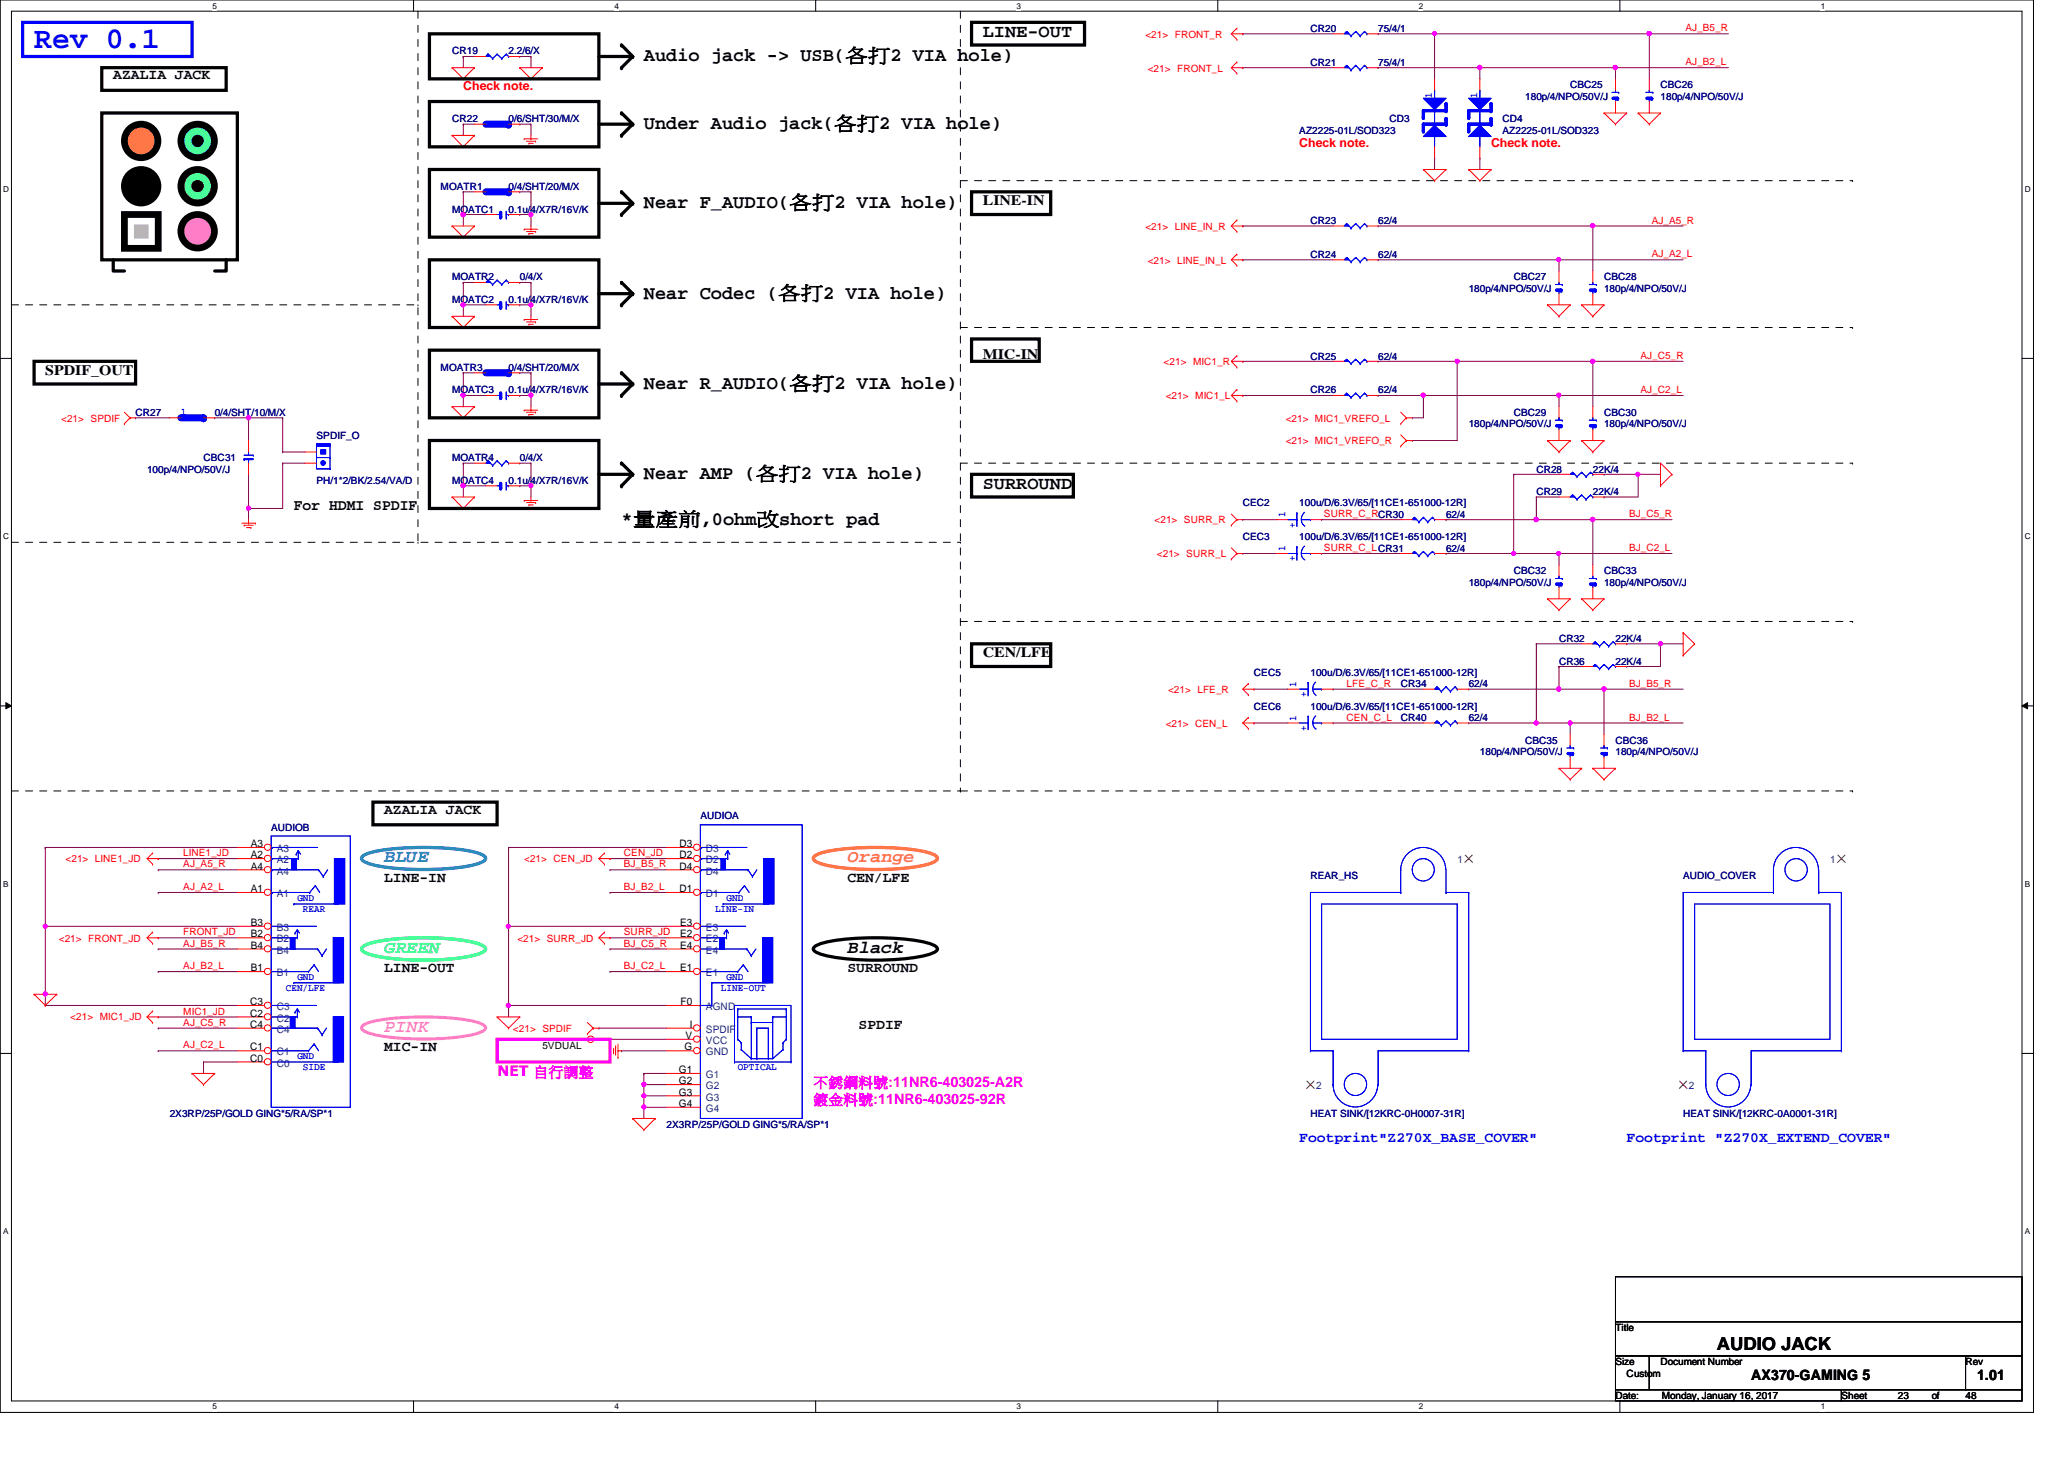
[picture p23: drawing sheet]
<svg xmlns="http://www.w3.org/2000/svg" width="297mm" height="210mm" viewBox="0 0 297 210" stroke-linecap="round" stroke-linejoin="round" font-family="sans-serif">
<defs><g id="words">
<text font-size="4.4" fill="#00f" x="4.9" y="6.9">Rev 0.1</text>
<g font-size="2.8">
<text x="92.7" y="8.8">Audio jack -&gt; USB(各各2 VIA hole)</text>
<text x="92.7" y="18.6">Under Audio jack(各各2 VIA hole)</text>
<text x="92.7" y="29.9">Near F_AUDIO(各各2 VIA hole)</text>
<text x="92.7" y="43">Near Codec (各各2 VIA hole)</text>
<text x="92.7" y="56">Near R_AUDIO(各各2 VIA hole)</text>
<text x="92.7" y="69">Near AMP (各各2 VIA hole)</text>
<text x="89.4" y="75.5">*量量量,0ohm須short pad</text>
</g>
<g font-size="2.6">
<text x="141.4" y="5.3">LINE-OUT</text>
<text x="141.4" y="70.4">SURROUND</text>
<text x="122" y="137.1">Black</text>
<text x="247.1" y="194.2">AUDIO JACK</text>
</g>
<text font-size="2.6" fill="#0080c0" x="55.3" y="124.1">BLUE</text>
<text font-size="2.6" fill="#ff8040" x="122" y="124.1">Orange</text>
<text font-size="2.6" fill="#00ff80" x="55.3" y="137.1">GREEN</text>
<text font-size="2.6" fill="#ff80ff" x="55.3" y="148.5">PINK</text>
<text font-size="2.2" x="42.3" y="73.4">For HDMI SPDIF</text>
<g font-size="2.1">
<text x="16.3" y="11.4">AZALIA JACK</text>
<text x="141.4" y="29.5">LINE-IN</text>
<text x="6.5" y="53.9">SPDIF_OUT</text>
<text x="141.4" y="51.6">MIC-IN</text>
<text x="141.4" y="94.5">CEN/LFE</text>
<text x="55.3" y="117.1">AZALIA JACK</text>
<text x="55.3" y="126.8">LINE-IN</text>
<text x="122" y="126.8">CEN/LFE</text>
<text x="55.3" y="139.9">LINE-OUT</text>
<text x="122" y="139.9">SURROUND</text>
<text x="123.6" y="148">SPDIF</text>
<text x="55.3" y="151.2">MIC-IN</text>
<text x="252" y="198.6">AX370-GAMING 5</text>
<text x="284.5" y="198.6">1.01</text>
</g>
<g font-size="2.1" fill="#f0f">
<text x="71.5" y="154.9">NET 自自自自</text>
<text x="117.1" y="156.4">不不不料料:11NR6-403025-A2R</text>
<text x="117.1" y="158.8">鍍鍍料料:11NR6-403025-92R</text>
</g>
<g font-size="2.1" fill="#00f">
<text x="187" y="164.3">Footprint&quot;Z270X_BASE_COVER&quot;</text>
<text x="234.1" y="164.3">Footprint &quot;Z270X_EXTEND_COVER&quot;</text>
</g>
<g font-size="1.8" fill="#f00">
<text x="66.7" y="13">Check note.</text>
<text x="187" y="21.1">Check note.</text>
<text x="214.6" y="21.1">Check note.</text>
</g>
<g font-size="1.5">
<text x="36.1" y="123.5">A2</text>
<text x="36.1" y="121.9">A3</text>
<text x="36.1" y="125.1">A4</text>
<text x="97.8" y="123.5">D2</text>
<text x="97.8" y="121.9">D3</text>
<text x="97.8" y="125.1">D4</text>
<text x="36.1" y="128.4">A1</text>
<text x="97.8" y="128.4">D1</text>
<text x="36.1" y="133.2">B3</text>
<text x="36.1" y="136.5">B4</text>
<text x="36.1" y="134.9">B2</text>
<text x="97.9" y="133.2">E3</text>
<text x="97.9" y="136.5">E4</text>
<text x="97.9" y="134.9">E2</text>
<text x="36.1" y="139.7">B1</text>
<text x="97.9" y="139.7">E1</text>
<text x="36" y="147.9">C4</text>
<text x="36" y="146.3">C2</text>
<text x="36" y="144.6">C3</text>
<text x="98" y="144.6">F0</text>
<text x="98.7" y="149.5">V</text>
<text x="99.3" y="147.9">I</text>
<text x="36" y="152.7">C0</text>
<text x="36" y="151.1">C1</text>
<text x="97.7" y="154.4">G1</text>
<text x="97.7" y="156">G2</text>
<text x="98.5" y="151.1">G</text>
<text x="97.7" y="157.6">G3</text>
<text x="97.7" y="159.3">G4</text>
</g>
<g font-size="1.5" fill="#004080">
<text x="39.8" y="124.2">A2</text>
<text x="39.8" y="122.6">A3</text>
<text x="39.8" y="125.8">A4</text>
<text x="101.6" y="124.2">D2</text>
<text x="101.6" y="122.6">D3</text>
<text x="101.6" y="125.8">D4</text>
<text x="209.8" y="124.2">1</text>
<text x="263.4" y="124.2">1</text>
<text x="39.8" y="129.1">A1</text>
<text x="101.6" y="129.1">D1</text>
<text x="39.8" y="133.9">B3</text>
<text x="39.8" y="137.2">B4</text>
<text x="39.8" y="135.6">B2</text>
<text x="101.6" y="133.9">E3</text>
<text x="101.6" y="137.2">E4</text>
<text x="101.6" y="135.6">E2</text>
<text x="39.8" y="140.5">B1</text>
<text x="101.6" y="140.5">E1</text>
<text x="39.8" y="148.6">C4</text>
<text x="39.8" y="147">C2</text>
<text x="39.8" y="145.3">C3</text>
<text x="101.6" y="145.3">AGND</text>
<text x="101.6" y="148.6">SPDIF</text>
<text x="39.8" y="153.5">C0</text>
<text x="39.8" y="151.8">C1</text>
<text x="101.6" y="155.1">G1</text>
<text x="101.6" y="150.2">VCC</text>
<text x="101.6" y="151.8">GND</text>
<text x="101.6" y="156.7">G2</text>
<text x="101.6" y="158.3">G3</text>
<text x="101.6" y="160">G4</text>
<text x="189.4" y="156.7">2</text>
<text x="243" y="156.7">2</text>
</g>
<g font-size="1.4" fill="#f00">
<text x="164.8" y="5.4">&lt;21&gt; FRONT_R</text>
<text x="242.6" y="4.5">AJ_B5_R</text>
<text x="165.2" y="10.3">&lt;21&gt; FRONT_L</text>
<text x="242.6" y="9.4">AJ_B2_L</text>
<text x="164.8" y="33">&lt;21&gt; LINE_IN_R</text>
<text x="237.7" y="32.2">AJ_A5_R</text>
<text x="165.2" y="37.9">&lt;21&gt; LINE_IN_L</text>
<text x="237.7" y="37">AJ_A2_L</text>
<text x="167.5" y="52.5">&lt;21&gt; MIC1_R</text>
<text x="236.1" y="51.6">AJ_C5_R</text>
<text x="167.8" y="57.4">&lt;21&gt; MIC1_L</text>
<text x="236.1" y="56.6">AJ_C2_L</text>
<text x="8.8" y="60.7">&lt;21&gt; SPDIF</text>
<text x="185" y="60.7">&lt;21&gt; MIC1_VREFO_L</text>
<text x="185" y="63.9">&lt;21&gt; MIC1_VREFO_R</text>
<text x="166.2" y="75.3">&lt;21&gt; SURR_R</text>
<text x="190.5" y="74.4">SURR_C_RCR30</text>
<text x="234.4" y="74.4">BJ_C5_R</text>
<text x="166.5" y="80.2">&lt;21&gt; SURR_L</text>
<text x="190.5" y="79.3">SURR_C_LCR31</text>
<text x="234.4" y="79.3">BJ_C2_L</text>
<text x="168.1" y="99.7">&lt;21&gt; LFE_R</text>
<text x="193.8" y="98.8">LFE_C_R</text>
<text x="234.4" y="98.8">BJ_B5_R</text>
<text x="167.8" y="104.6">&lt;21&gt; CEN_L</text>
<text x="193.8" y="103.7">CEN_C_L</text>
<text x="234.4" y="103.7">BJ_B2_L</text>
<text x="9.4" y="124.1">&lt;21&gt; LINE1_JD</text>
<text x="26.4" y="124.8">AJ_A5_R</text>
<text x="26.4" y="123.2">LINE1_JD</text>
<text x="75.4" y="124.1">&lt;21&gt; CEN_JD</text>
<text x="89.8" y="124.8">BJ_B5_R</text>
<text x="89.8" y="123.2">CEN_JD</text>
<text x="26.4" y="128.1">AJ_A2_L</text>
<text x="89.8" y="128.1">BJ_B2_L</text>
<text x="8.5" y="135.5">&lt;21&gt; FRONT_JD</text>
<text x="26.4" y="136.2">AJ_B5_R</text>
<text x="26.4" y="134.6">FRONT_JD</text>
<text x="74.5" y="135.5">&lt;21&gt; SURR_JD</text>
<text x="89.8" y="134.6">SURR_JD</text>
<text x="89.8" y="136.2">BJ_C5_R</text>
<text x="26.4" y="139.4">AJ_B2_L</text>
<text x="89.8" y="139.4">BJ_C2_L</text>
<text x="10.1" y="146.8">&lt;21&gt; MIC1_JD</text>
<text x="26.4" y="146">MIC1_JD</text>
<text x="26.4" y="147.6">AJ_C5_R</text>
<text x="73.8" y="148.5">&lt;21&gt; SPDIF</text>
<text x="26.4" y="150.8">AJ_C2_L</text>
</g>
<g font-size="1.4" fill="#000080">
<text x="188.6" y="4.6">CR20</text>
<text x="198.3" y="4.6">75/4/1</text>
<text x="65.1" y="7.8">CR19</text>
<text x="73.2" y="7.8">2.2/6/X</text>
<text x="188.6" y="9.5">CR21</text>
<text x="198.3" y="9.5">75/4/1</text>
<text x="65.1" y="17.6">CR22</text>
<text x="73.2" y="17.6">0/6/SHT/30/M/X</text>
<text x="200" y="17.6">CD3</text>
<text x="216.2" y="17.6">CD4</text>
<text x="219.5" y="14.4">180p/4/NPO/50V/J</text>
<text x="226" y="12.7">CBC25</text>
<text x="239" y="12.7">CBC26</text>
<text x="239" y="14.4">180p/4/NPO/50V/J</text>
<text x="187" y="19.2">AZ2225-01L/SOD323</text>
<text x="216.2" y="19.2">AZ2225-01L/SOD323</text>
<text x="63.4" y="27.3">MOATR1</text>
<text x="73.2" y="27.3">0/4/SHT/20/M/X</text>
<text x="65.1" y="30.6">MOATC1</text>
<text x="73.2" y="30.6">0.1u/4/X7R/16V/K</text>
<text x="188.6" y="32.2">CR23</text>
<text x="198.3" y="32.2">62/4</text>
<text x="65.1" y="40.3">MOATR2</text>
<text x="74.8" y="40.3">0/4/X</text>
<text x="188.6" y="37.1">CR24</text>
<text x="198.3" y="37.1">62/4</text>
<text x="211.4" y="42">180p/4/NPO/50V/J</text>
<text x="217.8" y="40.3">CBC27</text>
<text x="230.8" y="40.3">CBC28</text>
<text x="230.8" y="42">180p/4/NPO/50V/J</text>
<text x="65.1" y="43.6">MOATC2</text>
<text x="73.2" y="43.6">0.1u/4/X7R/16V/K</text>
<text x="63.4" y="53.3">MOATR3</text>
<text x="73.2" y="53.3">0/4/SHT/20/M/X</text>
<text x="188.6" y="51.7">CR25</text>
<text x="198.3" y="51.7">62/4</text>
<text x="19.5" y="59.9">CR27</text>
<text x="30.9" y="59.9">0/4/SHT/10/M/X</text>
<text x="65.1" y="56.6">MOATC3</text>
<text x="73.2" y="56.6">0.1u/4/X7R/16V/K</text>
<text x="188.6" y="56.6">CR26</text>
<text x="198.3" y="56.6">62/4</text>
<text x="217.8" y="59.9">CBC29</text>
<text x="230.8" y="59.9">CBC30</text>
<text x="45.5" y="63.1">SPDIF_O</text>
<text x="211.4" y="61.5">180p/4/NPO/50V/J</text>
<text x="230.8" y="61.5">180p/4/NPO/50V/J</text>
<text x="21.2" y="68">100p/4/NPO/50V/J</text>
<text x="29.3" y="66.4">CBC31</text>
<text x="45.5" y="69.6">PH/1*2/BK/2.54/VA/D</text>
<text x="65.1" y="69.6">MOATC4</text>
<text x="65.1" y="66.4">MOATR4</text>
<text x="73.2" y="69.6">0.1u/4/X7R/16V/K</text>
<text x="74.8" y="66.4">0/4/X</text>
<text x="221.1" y="68">CR28</text>
<text x="221.1" y="71.2">CR29</text>
<text x="229.2" y="68">22K/4</text>
<text x="229.2" y="71.2">22K/4</text>
<text x="178.9" y="72.9">CEC2</text>
<text x="178.9" y="77.7">CEC3</text>
<text x="187" y="72.9">100u/D/6.3V/65/[11CE1-651000-12R]</text>
<text x="187" y="77.7">100u/D/6.3V/65/[11CE1-651000-12R]</text>
<text x="208.1" y="74.5">62/4</text>
<text x="208.1" y="79.4">62/4</text>
<text x="217.8" y="82.6">CBC32</text>
<text x="230.8" y="82.6">CBC33</text>
<text x="211.4" y="84.2">180p/4/NPO/50V/J</text>
<text x="230.8" y="84.2">180p/4/NPO/50V/J</text>
<text x="224.4" y="92.4">CR32</text>
<text x="224.4" y="95.6">CR36</text>
<text x="232.5" y="92.4">22K/4</text>
<text x="232.5" y="95.6">22K/4</text>
<text x="180.5" y="97.2">CEC5</text>
<text x="188.6" y="97.2">100u/D/6.3V/65/[11CE1-651000-12R]</text>
<text x="201.6" y="98.9">CR34</text>
<text x="211.4" y="98.9">62/4</text>
<text x="180.5" y="102.1">CEC6</text>
<text x="188.6" y="102.1">100u/D/6.3V/65/[11CE1-651000-12R]</text>
<text x="201.6" y="103.8">CR40</text>
<text x="211.4" y="103.8">62/4</text>
<text x="219.5" y="107">CBC35</text>
<text x="232.5" y="107">CBC36</text>
<text x="213" y="108.6">180p/4/NPO/50V/J</text>
<text x="232.5" y="108.6">180p/4/NPO/50V/J</text>
<text x="39" y="119.5">AUDIOB</text>
<text x="100.8" y="117.9">AUDIOA</text>
<text x="188.6" y="126.5">REAR_HS</text>
<text x="242.2" y="126.5">AUDIO_COVER</text>
<text x="24.4" y="160.7">2X3RP/25P/GOLD GING*5/RA/SP*1</text>
<text x="188.6" y="160.7">HEAT SINK/[12KRC-0H0007-31R]</text>
<text x="242.2" y="160.7">HEAT SINK/[12KRC-0A0001-31R]</text>
<text x="95.9" y="162.3">2X3RP/25P/GOLD GING*5/RA/SP*1</text>
</g>
<g font-size="1.4" fill="#00f">
<text x="206.1" y="14.1" transform="rotate(-90 206.1 14.1)">1</text>
<text x="212.6" y="14.1" transform="rotate(-90 212.6 14.1)">1</text>
<text x="26" y="59.7">1</text>
<text x="185" y="74.4" transform="rotate(-90 185 74.4)">1</text>
<text x="186.4" y="75.9" transform="rotate(-90 186.4 75.9)">+</text>
<text x="185" y="79.3" transform="rotate(-90 185 79.3)">1</text>
<text x="186.4" y="80.8" transform="rotate(-90 186.4 80.8)">+</text>
<text x="186.6" y="98.8" transform="rotate(-90 186.6 98.8)">1</text>
<text x="188" y="100.3" transform="rotate(-90 188 100.3)">+</text>
<text x="186.6" y="103.7" transform="rotate(-90 186.6 103.7)">1</text>
<text x="188" y="105.2" transform="rotate(-90 188 105.2)">+</text>
<text x="42.8" y="129.6">GND</text>
<text x="43.6" y="131.2">REAR</text>
<text x="102.9" y="131.2">LINE-IN</text>
<text x="104.6" y="129.6">GND</text>
<text x="41.1" y="142.6">CEN/LFE</text>
<text x="42.8" y="141">GND</text>
<text x="103.8" y="142.6">LINE-OUT</text>
<text x="104.6" y="141">GND</text>
<text x="42.8" y="152.4">GND</text>
<text x="43.6" y="154">SIDE</text>
<text x="106.2" y="154">OPTICAL</text>
</g>
<g font-size="1.4">
<text x="78.1" y="150.9">5VDUAL</text>
<text x="232.5" y="191.5">Title</text>
<text x="232.5" y="196.4">Size</text>
<text x="239" y="196.4">Document Number</text>
<text x="282.9" y="196.4">Rev</text>
<text x="232.5" y="201.3">Date:</text>
<text x="234.1" y="198">Custom</text>
<text x="239.1" y="201.3">Monday, January 16, 2017</text>
<text x="265" y="201.3">Sheet</text>
<text x="273.1" y="201.3">23</text>
<text x="278" y="201.3">of</text>
<text x="282.9" y="201.3">48</text>
</g>
<g font-size="1.2">
<text x="30.6" y="1.2">5</text>
<text x="88.4" y="1.2">4</text>
<text x="146.3" y="1.2">3</text>
<text x="204.2" y="1.2">2</text>
<text x="262" y="1.2">1</text>
<text x=".5" y="27.6">D</text>
<text x="291.4" y="27.6">D</text>
<text x=".5" y="77.6">C</text>
<text x="291.4" y="77.6">C</text>
<text x=".5" y="127.6">B</text>
<text x="291.4" y="127.6">B</text>
<text x=".5" y="177.6">A</text>
<text x="291.4" y="177.6">A</text>
<text x="30.6" y="202.8">5</text>
<text x="88.4" y="202.8">4</text>
<text x="146.3" y="202.8">3</text>
<text x="204.2" y="202.8">2</text>
<text x="262" y="202.8">1</text>
</g>
</g></defs>
<path d="M0 0h292.6v203.2h-292.6zM1.6 1.6h289.4v199.9h-289.4z" fill="none" stroke="#000" stroke-width=".14"/>
<g fill="#fff">
<path d="M30.6 .2h.6v1.3h-.6z"/>
<path d="M30.6 201.7h.6v1.3h-.6z"/>
</g>
<path d="M59.5 0v1.6M59.5 201.5v1.7" fill="none" stroke="#000" stroke-width=".14"/>
<g fill="#fff">
<path d="M88.4 .2h.6v1.3h-.6z"/>
<path d="M88.4 201.7h.6v1.3h-.6z"/>
</g>
<path d="M117.4 0v1.6M117.4 201.5v1.7" fill="none" stroke="#000" stroke-width=".14"/>
<g fill="#fff">
<path d="M146.3 .2h.6v1.3h-.6z"/>
<path d="M146.3 201.7h.6v1.3h-.6z"/>
</g>
<path d="M175.3 0v1.6M175.3 201.5v1.7" fill="none" stroke="#000" stroke-width=".14"/>
<g fill="#fff">
<path d="M204.2 .2h.6v1.3h-.6z"/>
<path d="M204.2 201.7h.6v1.3h-.6z"/>
</g>
<path d="M233.1 0v1.6M233.1 201.5v1.7" fill="none" stroke="#000" stroke-width=".14"/>
<g fill="#fff">
<path d="M262 .2h.6v1.3h-.6z"/>
<path d="M262 201.7h.6v1.3h-.6z"/>
<path d="M.5 26.6h.8v1.3h-.8z"/>
<path d="M291.4 26.6h.8v1.3h-.8z"/>
<path d="M.5 76.5h.8v1.4h-.8z"/>
<path d="M291.4 76.5h.8v1.4h-.8z"/>
</g>
<path d="M0 51.6h1.6M291 51.6h1.6" fill="none" stroke="#000" stroke-width=".14"/>
<g fill="#fff">
<path d="M.5 126.5h.7v1.3h-.7z"/>
<path d="M291.4 126.5h.7v1.3h-.7z"/>
</g>
<path d="M0 101.6h1.6M.8 101.1l.8 .5-.8 .4zM291 101.6l.8-.5v.9zM291 101.6h1.6" fill="none" stroke="#000" stroke-width=".14"/>
<path d="M.8 101.1l.8 .5-.8 .4zM291 101.6l.8-.5v.9z" fill="#000"/>
<g fill="#fff">
<path d="M.5 176.5h.7v1.3h-.7z"/>
<path d="M291.4 176.5h.7v1.3h-.7z"/>
</g>
<path d="M0 151.6h1.6M291 151.6h1.6" fill="none" stroke="#000" stroke-width=".14"/>
<path d="M35.8 60.1h.1M35.8 60.1h4.9M40.7 66.6h.1M40.7 66.6h3.2" fill="none" stroke="#800040" stroke-width=".14"/>
<circle cx="35.8" cy="60.1" r=".3" fill="#f0f"/>
<circle cx="35.8" cy="60.1" r=".3" fill="none" stroke="#f0f" stroke-width=".14"/>
<path d="M35.8 60.1h.1M35.8 73.2h.1M35.8 60.1v3.3M35.8 73.2v1.6M40.7 60.1h.1M40.7 65h.1M40.7 66.6h.1M40.7 60.1v4.9M40.7 66.6v6.6M40.7 65h3.2" fill="none" stroke="#800040" stroke-width=".14"/>
<circle cx="35.8" cy="73.1" r=".3" fill="#f0f"/>
<circle cx="35.8" cy="73.1" r=".3" fill="none" stroke="#f0f" stroke-width=".14"/>
<g fill="none" stroke="#800040" stroke-width=".14">
<path d="M224.4 37.4h.1M224.4 37.4v1.6M229.2 32.5h.1M229.2 32.5v6.5M229.2 32.5h13M19.5 60.1h.1M19.5 60.1h4.9M30.9 60.1h.1M30.9 60.1h4.9M35.8 73.2h.1M35.8 68.2h.1M35.8 73.2h4.9"/>
<path d="M35.8 68.2v5"/>
</g>
<circle cx="229.2" cy="32.5" r=".31" fill="#f0f"/>
<circle cx="229.2" cy="32.5" r=".31" fill="none" stroke="#f0f" stroke-width=".14"/>
<path d="M198.3 32.5h.1M198.3 32.5h30.9M224.4 37.4h.1M224.4 37.4h17.8" fill="none" stroke="#800040" stroke-width=".14"/>
<circle cx="224.3" cy="37.3" r=".3" fill="#f0f"/>
<circle cx="224.3" cy="37.3" r=".3" fill="none" stroke="#f0f" stroke-width=".14"/>
<g fill="none" stroke="#800040" stroke-width=".14">
<path d="M178.9 32.5h.1M178.9 37.4h.1M178.9 37.4h13M178.9 32.5h13M198.3 37.4h.1M198.3 37.4h26.1M198.3 56.9h.1M198.3 56.9h6.5M204.8 56.9h.1M204.8 56.9v3.2h-1.6M209.7 52h.1M209.7 52v11.4"/>
<path d="M224.4 56.9h.1M224.4 56.9v1.6M229.2 52h.1M229.2 52h13M203.2 60.1h.1"/>
</g>
<circle cx="229.2" cy="52" r=".31" fill="#f0f"/>
<circle cx="229.2" cy="52" r=".31" fill="none" stroke="#f0f" stroke-width=".14"/>
<path d="M224.4 56.9h.1M224.4 56.9h17.8" fill="none" stroke="#800040" stroke-width=".14"/>
<circle cx="224.3" cy="56.8" r=".3" fill="#f0f"/>
<circle cx="224.3" cy="56.8" r=".3" fill="none" stroke="#f0f" stroke-width=".14"/>
<path d="M178.9 52h.1M178.9 56.9h.1M178.9 52h13M178.9 56.9h13M204.8 56.9h.1M204.8 56.9h19.6" fill="none" stroke="#800040" stroke-width=".14"/>
<circle cx="204.8" cy="56.8" r=".31" fill="#f0f"/>
<circle cx="204.8" cy="56.8" r=".31" fill="none" stroke="#f0f" stroke-width=".14"/>
<g fill="none" stroke="#800040" stroke-width=".14">
<path d="M190.2 74.8h.1M190.2 79.6h.1M190.2 79.6h11.4M190.2 74.8h11.4M208.1 79.6h.1M208.1 79.6h9.7M224.4 79.6h.1M224.4 79.6v1.7M229.2 74.8h.1M229.2 74.8v6.5M229.2 74.8h11.4M230.8 68.2h.1"/>
<path d="M230.8 68.2h5"/>
</g>
<circle cx="229.2" cy="74.7" r=".32" fill="#f0f"/>
<circle cx="229.2" cy="74.7" r=".32" fill="none" stroke="#f0f" stroke-width=".14"/>
<path d="M224.4 79.6h.1M224.4 79.6h16.2" fill="none" stroke="#800040" stroke-width=".14"/>
<circle cx="224.3" cy="79.6" r=".3" fill="#f0f"/>
<circle cx="224.3" cy="79.6" r=".3" fill="none" stroke="#f0f" stroke-width=".14"/>
<path d="M178.9 74.8h.1M178.9 79.6h.1M178.9 74.8h4.8M178.9 79.6h4.8M217.8 79.6h.1M217.8 79.6h6.6M221.1 74.8h.1M221.1 74.8h8.1" fill="none" stroke="#800040" stroke-width=".14"/>
<circle cx="221.1" cy="74.7" r=".32" fill="#f0f"/>
<circle cx="221.1" cy="74.7" r=".32" fill="none" stroke="#f0f" stroke-width=".14"/>
<path d="M217.8 68.2h.1M217.8 68.2h6.6M221.1 71.5h.1M221.1 71.5h3.3M221.1 71.5v3.3M230.8 71.5h.1M235.8 68.2h.1M235.8 68.2v3.3h-5M235.8 68.2h3.2" fill="none" stroke="#800040" stroke-width=".14"/>
<circle cx="235.7" cy="68.2" r=".3" fill="#f0f"/>
<circle cx="235.7" cy="68.2" r=".3" fill="none" stroke="#f0f" stroke-width=".14"/>
<path d="M217.8 68.2h.1M217.8 68.2v11.4" fill="none" stroke="#800040" stroke-width=".14"/>
<circle cx="217.8" cy="79.6" r=".3" fill="#f0f"/>
<circle cx="217.8" cy="79.6" r=".3" fill="none" stroke="#f0f" stroke-width=".14"/>
<path d="M208.1 74.8h.1M208.1 74.8h13M230.8 99.1h.1M230.8 99.1v6.6M226 104h.1M226 104v1.7" fill="none" stroke="#800040" stroke-width=".14"/>
<circle cx="230.8" cy="99.1" r=".31" fill="#f0f"/>
<circle cx="230.8" cy="99.1" r=".31" fill="none" stroke="#f0f" stroke-width=".14"/>
<path d="M191.9 99.1h.1M191.9 99.1h12.9M226 104h.1M226 104h16.2" fill="none" stroke="#800040" stroke-width=".14"/>
<circle cx="226" cy="104" r=".3" fill="#f0f"/>
<circle cx="226" cy="104" r=".3" fill="none" stroke="#f0f" stroke-width=".14"/>
<path d="M180.5 99.1h.1M180.5 99.1h4.8M224.4 99.1h.1M224.4 99.1h17.8M230.8 99.1h.1M180.5 104h.1M180.5 104h4.8M191.9 104h.1M191.9 104h12.9" fill="none" stroke="#800040" stroke-width=".14"/>
<circle cx="224.3" cy="99.1" r=".31" fill="#f0f"/>
<circle cx="224.3" cy="99.1" r=".31" fill="none" stroke="#f0f" stroke-width=".14"/>
<path d="M221.1 92.6h.1M221.1 92.6h6.5M221.1 92.6v11.4M224.4 95.9h.1M224.4 95.9h3.2M224.4 95.9v3.2M239 92.6h.1M239 92.6v3.3M221.1 104h.1M221.1 104h4.9" fill="none" stroke="#800040" stroke-width=".14"/>
<circle cx="221.1" cy="104" r=".31" fill="#f0f"/>
<circle cx="221.1" cy="104" r=".31" fill="none" stroke="#f0f" stroke-width=".14"/>
<path d="M239 92.6h.1M239 92.6h3.2" fill="none" stroke="#800040" stroke-width=".14"/>
<circle cx="239" cy="92.6" r=".3" fill="#f0f"/>
<circle cx="239" cy="92.6" r=".3" fill="none" stroke="#f0f" stroke-width=".14"/>
<g fill="none" stroke="#800040" stroke-width=".14">
<path d="M178.9 4.9h.1M178.9 9.7h.1M178.9 4.9h13M178.9 9.7h13M232.5 9.7h.1M232.5 9.7h16.2M232.5 9.7v1.6M237.4 4.9h.1M237.4 4.9v6.4M211.4 99.1h.1M211.4 99.1h13M234.1 95.9h.1"/>
<path d="M234.1 95.9h4.9"/>
</g>
<circle cx="232.4" cy="9.7" r=".31" fill="#f0f"/>
<circle cx="232.4" cy="9.7" r=".31" fill="none" stroke="#f0f" stroke-width=".14"/>
<path d="M213 9.7h.1M213 9.7h19.5" fill="none" stroke="#800040" stroke-width=".14"/>
<circle cx="213" cy="9.7" r=".32" fill="#f0f"/>
<circle cx="213" cy="9.7" r=".32" fill="none" stroke="#f0f" stroke-width=".14"/>
<path d="M237.4 4.9h.1M237.4 4.9h11.3" fill="none" stroke="#800040" stroke-width=".14"/>
<circle cx="237.3" cy="4.8" r=".31" fill="#f0f"/>
<circle cx="237.3" cy="4.8" r=".31" fill="none" stroke="#f0f" stroke-width=".14"/>
<g fill="none" stroke="#800040" stroke-width=".14">
<path d="M6.5 121.9h.1M6.5 121.9v11.4M6.5 121.9h27.7M22.8 125.1h.1M22.8 128.4h.1M22.8 125.1h11.4M22.8 128.4h11.4M73.2 133.3h.1M73.2 133.3h22.7M87.8 139.8h.1M87.8 134.9h.1M87.8 136.5h.1"/>
<path d="M87.8 139.8h8.1M87.8 134.9h8.1M87.8 136.5h8.1M6.5 144.7h.1M6.5 144.7h27.7M73.2 144.7h.1M73.2 144.7h22.7M73.2 144.7v1.6M86.2 147.9h.1M86.2 147.9h9.7M92.7 157.6h.1M92.7 156h.1"/>
<path d="M92.7 157.6h3.2M92.7 156h3.2"/>
</g>
<circle cx="73.1" cy="144.6" r=".3" fill="#f0f"/>
<circle cx="73.1" cy="144.6" r=".3" fill="none" stroke="#f0f" stroke-width=".14"/>
<path d="M73.2 121.9h.1M73.2 121.9h22.7M73.2 121.9v11.4M6.5 143h.1M6.5 143v1.7M89.4 151.2h.1M89.4 151.2h6.5" fill="none" stroke="#800040" stroke-width=".14"/>
<circle cx="6.5" cy="143" r=".3" fill="#f0f"/>
<circle cx="6.5" cy="143" r=".3" fill="none" stroke="#f0f" stroke-width=".14"/>
<path d="M22.8 123.5h.1M22.8 123.5h11.4M87.8 125.1h.1M87.8 125.1h8.1M92.7 159.3h.1M92.7 154.4h.1M92.7 156h.1M92.7 156v1.6M92.7 159.3v1.6M92.7 154.4h3.2" fill="none" stroke="#800040" stroke-width=".14"/>
<circle cx="92.7" cy="156" r=".31" fill="#f0f"/>
<circle cx="92.7" cy="156" r=".31" fill="none" stroke="#f0f" stroke-width=".14"/>
<path d="M87.8 123.5h.1M87.8 123.5h8.1M92.7 154.4h.1M92.7 159.3h.1M92.7 154.4v1.6M92.7 159.3h3.2" fill="none" stroke="#800040" stroke-width=".14"/>
<circle cx="92.7" cy="159.3" r=".3" fill="#f0f"/>
<circle cx="92.7" cy="159.3" r=".3" fill="none" stroke="#f0f" stroke-width=".14"/>
<path d="M6.5 133.3h.1M6.5 133.3h27.7M73.2 133.3h.1M73.2 133.3v11.4M22.8 151.2h.1M22.8 151.2h11.4M29.3 152.8h.1M29.3 152.8h4.9M86.2 149.5h.1M86.2 149.5h9.7" fill="none" stroke="#800040" stroke-width=".14"/>
<circle cx="73.1" cy="133.3" r=".3" fill="#f0f"/>
<circle cx="73.1" cy="133.3" r=".3" fill="none" stroke="#f0f" stroke-width=".14"/>
<path d="M22.8 136.5h.1M22.8 134.9h.1M22.8 136.5h11.4M22.8 134.9h11.4M29.3 152.8h.1M29.3 152.8v1.6M92.7 157.6h.1M92.7 157.6v1.7" fill="none" stroke="#800040" stroke-width=".14"/>
<circle cx="92.7" cy="157.6" r=".3" fill="#f0f"/>
<circle cx="92.7" cy="157.6" r=".3" fill="none" stroke="#f0f" stroke-width=".14"/>
<g fill="none" stroke="#800040" stroke-width=".14">
<path d="M198.3 52h.1M198.3 52h30.9M209.7 52h.1M229.2 52h.1M229.2 52v6.5M22.8 139.8h.1M22.8 139.8h11.4M87.8 128.4h.1M87.8 128.4h8.1M22.8 146.3h.1M22.8 147.9h.1M22.8 146.3h11.4"/>
<path d="M22.8 147.9h11.4"/>
</g>
<circle cx="209.7" cy="52" r=".3" fill="#f0f"/>
<circle cx="209.7" cy="52" r=".3" fill="none" stroke="#f0f" stroke-width=".14"/>
<path d="M66.7 17.9h.1M66.7 17.9h1.6M76.4 17.9h.1M76.4 17.9v1.6M66.7 30.9h.1M66.7 30.9h3.2M74.8 30.9h.1M76.4 27.6h.1M76.4 27.6v3.3h-1.6M203.2 63.4h.1M203.2 63.4h6.5" fill="none" stroke="#800040" stroke-width=".14"/>
<circle cx="76.4" cy="30.9" r=".3" fill="#f0f"/>
<circle cx="76.4" cy="30.9" r=".3" fill="none" stroke="#f0f" stroke-width=".14"/>
<path d="M66.7 27.6h.1M66.7 27.6h1.6M66.7 56.9h.1M66.7 56.9v1.6M76.4 40.6h.1M76.4 43.9h.1M76.4 40.6v4.9" fill="none" stroke="#800040" stroke-width=".14"/>
<circle cx="76.4" cy="43.9" r=".3" fill="#f0f"/>
<circle cx="76.4" cy="43.9" r=".3" fill="none" stroke="#f0f" stroke-width=".14"/>
<path d="M66.7 43.9h.1M66.7 40.6h.1M66.7 43.9h3.2M66.7 40.6h1.6M66.7 43.9v1.6M74.8 43.9h.1M74.8 43.9h1.6" fill="none" stroke="#800040" stroke-width=".14"/>
<circle cx="66.7" cy="43.9" r=".31" fill="#f0f"/>
<circle cx="66.7" cy="43.9" r=".31" fill="none" stroke="#f0f" stroke-width=".14"/>
<path d="M66.7 27.6h.1M66.7 30.9h.1M66.7 27.6v4.9M76.4 30.9h.1M76.4 30.9v1.6M66.7 40.6h.1M66.7 40.6v3.3M74.8 40.6h.1M74.8 40.6h1.6M76.4 56.9h.1M76.4 56.9v1.6" fill="none" stroke="#800040" stroke-width=".14"/>
<circle cx="66.7" cy="30.9" r=".31" fill="#f0f"/>
<circle cx="66.7" cy="30.9" r=".31" fill="none" stroke="#f0f" stroke-width=".14"/>
<path d="M74.8 27.6h.1M74.8 27.6h1.6M66.7 56.9h.1M66.7 56.9h3.2M76.4 53.6h.1M76.4 53.6v3.3" fill="none" stroke="#800040" stroke-width=".14"/>
<circle cx="66.7" cy="56.8" r=".31" fill="#f0f"/>
<circle cx="66.7" cy="56.8" r=".31" fill="none" stroke="#f0f" stroke-width=".14"/>
<path d="M74.8 56.9h.1M74.8 56.9h1.6" fill="none" stroke="#800040" stroke-width=".14"/>
<circle cx="76.4" cy="56.8" r=".3" fill="#f0f"/>
<circle cx="76.4" cy="56.8" r=".3" fill="none" stroke="#f0f" stroke-width=".14"/>
<g fill="none" stroke="#800040" stroke-width=".14">
<path d="M66.7 17.9h.1M66.7 8.1h.1M66.7 8.1v1.6M66.7 17.9v1.6M66.7 8.1h1.6M74.8 17.9h.1M74.8 8.1h.1M74.8 17.9h1.6M74.8 8.1h1.6M76.4 8.1h.1M76.4 8.1v1.6M66.7 53.6h.1"/>
<path d="M66.7 53.6h1.6M66.7 53.6v3.3M74.8 53.6h.1M74.8 53.6h1.6M66.7 69.9h.1M66.7 69.9v1.6M66.7 69.9h3.2M76.4 69.9h.1M76.4 66.6h.1M76.4 66.6v4.9"/>
</g>
<circle cx="66.7" cy="69.8" r=".31" fill="#f0f"/>
<circle cx="66.7" cy="69.8" r=".31" fill="none" stroke="#f0f" stroke-width=".14"/>
<path d="M74.8 69.9h.1M74.8 69.9h1.6" fill="none" stroke="#800040" stroke-width=".14"/>
<circle cx="76.4" cy="69.8" r=".3" fill="#f0f"/>
<circle cx="76.4" cy="69.8" r=".3" fill="none" stroke="#f0f" stroke-width=".14"/>
<path d="M206.5 4.9h.1M206.5 4.9h30.9M66.7 66.6h.1M66.7 66.6h1.6M66.7 66.6v3.3M74.8 66.6h.1M74.8 66.6h1.6M234.1 92.6h.1M234.1 92.6h4.9M211.4 104h.1M211.4 104h9.7" fill="none" stroke="#800040" stroke-width=".14"/>
<circle cx="206.5" cy="4.8" r=".3" fill="#f0f"/>
<circle cx="206.5" cy="4.8" r=".3" fill="none" stroke="#f0f" stroke-width=".14"/>
<path d="M6.5 133.3h.1M6.5 133.3v9.7" fill="none" stroke="#800040" stroke-width=".14"/>
<circle cx="6.5" cy="133.3" r=".3" fill="#f0f"/>
<circle cx="6.5" cy="133.3" r=".3" fill="none" stroke="#f0f" stroke-width=".14"/>
<path d="M198.3 4.9h.1M198.3 9.7h.1M198.3 4.9h8.2M198.3 9.7h14.7M206.5 4.9h.1M206.5 4.9v6.4M213 9.7h.1M213 9.7v1.6M206.5 22.7h.1M206.5 22.7v1.7M213 22.7h.1M213 22.7v1.7" fill="none" stroke="#800040" stroke-width=".14"/>
<g fill="none" stroke="#f00" stroke-width=".14">
<path d="M65.1 19.5h.1M65.1 9.7h.1M65.1 9.7h3.2M65.1 19.5h3.2M65.1 19.5l1.6 1.6M65.1 9.7l1.6 1.6M66.7 11.3h.1M68.3 19.5h.1M68.3 9.7h.1M68.3 19.5l-1.6 1.6M68.3 9.7l-1.6 1.6M74.8 9.7h.1"/>
<path d="M74.8 9.7h3.3M74.8 9.7l1.6 1.6M75.4 20h.1M75.4 20h2M76.4 11.3h.1M76.4 20h.1M76.4 19.5v.5M78.1 9.7h.1M78.1 9.7l-1.7 1.6M177.2 9.7h1.7M177.2 4.9h1.7M177.2 4.9l.8 .8"/>
<path d="M177.2 9.7l.8 .8M178 5.7h.1M178 4.1h.1M178 10.5h.1M178 8.9h.1M178 4.1l-.8 .8M178 8.9l-.8 .8M178.9 4.9h.1M178.9 9.7h.1M230.8 16.3h.1M230.8 16.3h3.3M230.8 16.3l1.7 1.6"/>
<path d="M232.5 17.9h.1M234.1 16.3h.1M234.1 16.3l-1.6 1.6M235.8 16.3h.1M235.8 16.3h3.2M235.8 16.3l1.6 1.6M237.4 17.9h.1M239 16.3h.1M239 16.3l-1.6 1.6M65.1 32.5h.1M65.1 32.5h3.2M65.1 32.5l1.6 1.6"/>
<path d="M66.7 34.1h.1M66.7 21.1h.1M68.3 32.5h.1M68.3 32.5l-1.6 1.6M75.4 33h.1M75.4 33h2M75.8 33.3h1.3M75.8 20.3h1.3M76.1 33.6h.1M76.1 20.6h.1M76.1 33.6h.6M76.1 20.6h.6"/>
<path d="M76.4 33h.1M76.4 32.5v.5M77.1 33.3h.1M77.1 20.3h.1M177.2 32.5h1.7M177.2 37.4h1.7M177.2 37.4l.8 .8M177.2 32.5l.8 .8M178 38.2h.1M178 36.6h.1M178 33.3h.1M178 31.7h.1"/>
<path d="M178 36.6l-.8 .8M178 31.7l-.8 .8M178.9 37.4h.1M178.9 32.5h.1M204.8 24.4h.1M204.8 24.4h3.3M204.8 24.4l1.7 1.6M206.5 26h.1M208.1 24.4h.1M208.1 24.4l-1.6 1.6M211.4 24.4h.1M211.4 24.4h3.2"/>
<path d="M211.4 24.4l1.6 1.6M213 26h.1M214.6 24.4h.1M214.6 24.4l-1.6 1.6M17.9 59.3l.8 .8M65.1 45.5h.1M65.1 58.5h.1M65.1 45.5h3.2M65.1 45.5l1.6 1.6M65.1 58.5h3.2M65.1 58.5l1.6 1.6M66.7 47.1h.1"/>
<path d="M68.3 45.5h.1M68.3 58.5h.1M68.3 45.5l-1.6 1.6M68.3 58.5l-1.6 1.6M75.4 46h.1M75.4 59h.1M75.4 46h2M75.4 59h2M75.8 46.3h1.3M75.8 59.3h1.3M76.1 46.7h.1M76.1 59.6h.1"/>
<path d="M76.1 46.7h.6M76.1 59.6h.6M76.4 46h.1M76.4 59h.1M76.4 45.5v.5M76.4 58.5v.5M77.1 46.3h.1M77.1 59.3h.1M177.2 56.9h1.7M177.2 56.9l.8 .8M177.2 52h1.7M177.2 52l.8 .8"/>
<path d="M178 56h.1M178 57.7h.1M178 51.2h.1M178 52.8h.1M178 56l-.8 .9M178 51.2l-.8 .8M178.9 56.9h.1M178.9 52h.1M201.6 59.3l.8 .8M222.7 43.9h.1M222.7 43.9h3.3M222.7 43.9l1.7 1.6"/>
<path d="M224.4 45.5h.1M226 43.9h.1M226 43.9l-1.6 1.6M227.6 43.9h.1M227.6 43.9h3.2M227.6 43.9l1.6 1.6M229.2 45.5h.1M230.8 43.9h.1M230.8 43.9l-1.6 1.6M17.9 61h.1M18.7 60.1h.1M18.7 60.1h.8"/>
<path d="M18.7 60.1l-.8 .9M34.8 75.3h1.9M35.1 75.6h.1M35.1 75.6h1.3M35.5 75.9h.6M35.8 75.3h.1M35.8 74.8v.5M36.1 75.9h.1M36.7 75.3h.1M65.1 71.5h.1M65.1 71.5h3.2M65.1 71.5l1.6 1.7"/>
<path d="M66.7 60.1h.1M66.7 73.2h.1M68.3 71.5h.1M68.3 71.5l-1.6 1.7M75.4 72h.1M75.4 72h2M75.8 72.3h1.3M76.1 72.6h.1M76.1 72.6h.6M76.4 72h.1M76.4 71.5v.5M77.1 72.3h.1"/>
<path d="M177.2 75.6h.1M177.2 78.8l.8 .8M177.2 74l.8 .8M178 79.6h.1M178 74.8h.1M178 79.6h.9M178 79.6l-.8 .8M178 74.8h.9M178 74.8l-.8 .8M201.6 61h.1M201.6 64.2h.1M201.6 62.6l.8 .8"/>
<path d="M202.4 60.1h.1M202.4 63.4h.1M202.4 63.4h.8M202.4 60.1h.8M202.4 60.1l-.8 .9M202.4 63.4l-.8 .8M222.7 63.4h.1M222.7 63.4h3.3M222.7 63.4l1.7 1.6M224.4 65h.1M226 63.4h.1M226 63.4l-1.6 1.6"/>
<path d="M227.6 63.4h.1M227.6 63.4h3.2M227.6 63.4l1.6 1.6M229.2 65h.1M230.8 63.4h.1M230.8 63.4l-1.6 1.6M239 66.6h.1M239 69.9h.1M239 66.6v3.3M239 66.6l1.6 1.6M240.6 68.2h.1M240.6 68.2l-1.6 1.7"/>
<path d="M177.2 80.4h.1M178.9 99.1h1.6M178.9 99.1l.8 .8M179.7 98.3h.1M179.7 99.9h.1M179.7 98.3l-.8 .8M180.5 99.1h.1M222.7 86.1h.1M222.7 86.1h3.3M222.7 86.1l1.7 1.7M224.4 87.8h.1M226 86.1h.1"/>
<path d="M226 86.1l-1.6 1.7M227.6 86.1h.1M227.6 86.1h3.2M227.6 86.1l1.6 1.7M229.2 87.8h.1M230.8 86.1h.1M230.8 86.1l-1.6 1.7M242.2 91h.1M242.2 94.3h.1M242.2 91v3.3M242.2 91l1.7 1.6M243.9 92.6h.1"/>
<path d="M243.9 92.6l-1.7 1.7M178.9 104h1.6M178.9 104l.8 .8M179.7 103.2h.1M179.7 104.8h.1M179.7 103.2l-.8 .8M180.5 104h.1M224.4 110.5h.1M224.4 110.5h3.2M224.4 110.5l1.6 1.6M226 112.1h.1M227.6 110.5h.1"/>
<path d="M227.6 110.5l-1.6 1.6M229.2 110.5h.1M229.2 110.5h3.3M229.2 110.5l1.6 1.6M230.8 112.1h.1M232.5 110.5h.1M232.5 110.5l-1.7 1.6M21.2 134.9h1.6M21.2 123.5h1.6M21.2 123.5l.8 .8M21.2 134.9l.8 .8M22 122.7h.1"/>
<path d="M22 124.3h.1M22 134.1h.1M22 135.7h.1M22 122.7l-.8 .8M22 134.1l-.8 .8M22.8 123.5h.1M22.8 134.9h.1M86.2 134.9h1.6M86.2 134.9l.8 .8M86.2 123.5h1.6M86.2 123.5l.8 .8M87 134.1h.1"/>
<path d="M87 135.7h.1M87 122.7h.1M87 124.3h.1M87 134.1l-.8 .8M87 122.7l-.8 .8M87.8 134.9h.1M87.8 123.5h.1M4.9 143h.1M4.9 143h3.3M4.9 143l1.6 1.7M6.5 144.7h.1M8.2 143h.1"/>
<path d="M8.2 143l-1.7 1.7M21.2 146.3h1.6M21.2 146.3l.8 .8M22 145.5h.1M22 147.1h.1M22 145.5l-.8 .8M22.8 146.3h.1M27.6 154.4h.1M27.6 154.4h3.3M27.6 154.4l1.7 1.6M29.3 156h.1M30.9 154.4h.1"/>
<path d="M30.9 154.4l-1.6 1.6M71.5 146.3h.1M71.5 146.3h3.3M71.5 146.3l1.7 1.6M73.2 147.9h.1M74.8 146.3h.1M74.8 146.3l-1.6 1.6M84.5 148.7h.1M84.5 147.1l.9 .8M85.4 147.9h.1M85.4 147.9h.8M85.4 147.9l-.9 .8"/>
<path d="M85.5 149.5h.7M86.2 149.5h.1M88.3 151.5h.1M88.3 150.8v.7M88.6 150.5h.1M88.6 150.5v1.3M88.9 151.2h.1M88.9 152.1h.1M88.9 151.2h.5M88.9 150.2v1.9M91.1 160.9h.1M91.1 160.9h3.2"/>
<path d="M91.1 160.9l1.6 1.7M92.7 162.6h.1M94.3 160.9h.1M94.3 160.9l-1.6 1.7"/>
<circle cx="85" cy="149.5" r=".47"/>
</g>
<g fill="none" stroke="#000" stroke-width=".14">
<path d="M232.5 183.7h58.5v6.5h-58.5zM232.5 190.2h58.5v4.9h-58.5zM232.5 195.1h4.9v4.8h-4.9zM232.5 199.9h32.5v1.6h-32.5zM237.4 195.1h45.5v4.8h-45.5zM265 199.9h26v1.6h-26zM282.9 195.1h8.1v4.8h-8.1z"/>
<circle cx="28.5" cy="33.3" r=".8"/>
</g>
<path d="M14.6 16.3h19.6v21.1h-19.6zM14.6 9.7h18v3.3h-18zM139.8 3.2h16.3v3.3h-16.3zM16.3 37.4v1.6h1.6M32.6 37.4v1.6h-1.7" fill="none" stroke="#000" stroke-width=".47"/>
<g fill="none" stroke="#000" stroke-width=".14" stroke-dasharray="1 1 1 1 1 1 1 1">
<path d="M60.2 1.6v76.4M138.2 1.6v112.2M138.2 26h128.4M266.6 26h.1M138.2 47.1h128.4M266.6 47.1h.1M1.6 78h136.6M60.2 78h.1M138.2 66.6h128.4M138.2 78h.1M266.6 66.6h.1M138.2 89.4h128.4"/>
<path d="M266.6 89.4h.1M1.6 113.8h136.6M138.2 113.8h.1"/>
</g>
<circle cx="28.5" cy="33.3" r=".8" fill="#000"/>
<circle cx="28.4" cy="33.3" r="2.42" fill="#ff80c0"/>
<circle cx="28.4" cy="33.3" r="2.42" fill="none" stroke="#ff80c0" stroke-width=".14"/>
<circle cx="28.4" cy="26.8" r="2.42" fill="#80ff00"/>
<circle cx="28.4" cy="26.8" r="2.42" fill="none" stroke="#80ff00" stroke-width=".14"/>
<circle cx="28.4" cy="20.3" r="2.42" fill="#0ff"/>
<circle cx="28.4" cy="20.3" r="2.42" fill="none" stroke="#0ff" stroke-width=".47"/>
<g fill="none" stroke="#000" stroke-width=".14">
<circle cx="20.3" cy="20.3" r=".81"/>
<circle cx="28.4" cy="26.8" r="2.42"/>
<circle cx="28.5" cy="26.8" r=".8"/>
</g>
<g fill="#000">
<circle cx="20.3" cy="20.3" r=".81"/>
<circle cx="28.5" cy="26.8" r=".8"/>
</g>
<circle cx="20.3" cy="26.8" r="2.42" fill="none" stroke="#000" stroke-width=".97"/>
<circle cx="20.3" cy="20.3" r="2.42" fill="#ff8040"/>
<circle cx="20.3" cy="20.3" r="2.42" fill="none" stroke="#ff8040" stroke-width=".14"/>
<g fill="#000">
<circle cx="20.3" cy="26.8" r="2.42"/>
<circle cx="20.3" cy="26.8" r=".8"/>
<circle cx="28.4" cy="20.3" r=".81"/>
</g>
<g fill="none" stroke="#000" stroke-width=".14">
<circle cx="20.3" cy="26.8" r="2.42"/>
<circle cx="20.3" cy="26.8" r=".8"/>
<circle cx="28.4" cy="20.3" r=".81"/>
</g>
<g fill="none" stroke="#000" stroke-width=".97">
<path d="M17.9 30.9h4.9v4.8h-4.9z"/>
<circle cx="20.3" cy="20.3" r="2.42"/>
<circle cx="28.4" cy="20.3" r="2.42"/>
<circle cx="28.4" cy="26.8" r="2.42"/>
<circle cx="28.4" cy="33.3" r="2.42"/>
</g>
<path d="M19.5 32.5h1.7v1.6h-1.7z" fill-rule="evenodd" fill="#c0c0c0"/>
<path d="M19.5 32.5h1.7v1.6h-1.7z" fill="none" stroke="#c0c0c0" stroke-width=".47"/>
<g fill="none" stroke="#000" stroke-width=".47">
<path d="M61.8 14.6h24.4v6.5h-24.4zM61.8 4.9h24.4v6.4h-24.4zM86.2 8.1h4.9M86.2 17.9h4.9M89.4 6.5l1.7 1.6M89.4 16.3l1.7 1.6M91.1 8.1l-1.7 1.6M91.1 17.9l-1.7 1.6M61.8 37.4h24.4v9.7h-24.4zM61.8 24.4h24.4v9.7h-24.4zM86.2 29.3h4.9M89.4 27.6l1.7 1.7"/>
<path d="M91.1 29.3l-1.7 1.6M139.8 27.6h11.4v3.3h-11.4zM4.9 52h14.6v3.2h-14.6zM61.8 50.4h24.4v9.7h-24.4zM86.2 42.2h4.9M86.2 55.2h4.9M89.4 40.6l1.7 1.6M89.4 53.6l1.7 1.6M91.1 42.2l-1.7 1.7M91.1 55.2l-1.7 1.7M139.8 48.8h9.8v3.2h-9.8zM61.8 63.4h24.4v9.8h-24.4z"/>
<path d="M86.2 68.2h4.9M89.4 66.6l1.7 1.6M91.1 68.2l-1.7 1.7M139.8 68.2h14.7v3.3h-14.7zM139.8 92.6h11.4v3.3h-11.4zM53.7 115.4h17.8v3.3h-17.8zM117.2 136.3a9.7 9.7 0 0 1 4.7-1.2 36.3 36.3 0 0 1 12 .7l.9 .5 .1 .2a2.09 2.09 0 0 1-1.7 1 38.7 38.7 0 0 1-14.4 0 2.07 2.07 0 0 1-1.8-1z"/>
</g>
<path d="M1.6 43.9h58.6M60.2 43.9h.1M138.2 113.8h128.4M266.6 113.8h.1" fill="none" stroke="#000" stroke-width=".14" stroke-dasharray="1 1 1 1 1 1 1 1"/>
<path d="M117.2 123.2a9.7 9.7 0 0 1 4.7-1.1 37.7 37.7 0 0 1 12 .7l.9 .4 .1 .3-.1 .2a9.8 9.8 0 0 1-4.7 1.2 36.3 36.3 0 0 1-12.1-.7l-.8-.5-.2-.2z" fill="none" stroke="#ff8000" stroke-width=".47"/>
<path d="M52.1 147.6a9.7 9.7 0 0 1 4.7-1.1 37.7 37.7 0 0 1 12.1 .6l.9 .5 .1 .3-.1 .2a9.8 9.8 0 0 1-4.7 1.2 36.3 36.3 0 0 1-12.1-.7l-.9-.5-.1-.2z" fill="none" stroke="#ff80ff" stroke-width=".47"/>
<path d="M52.1 123.2a9.7 9.7 0 0 1 4.7-1.1 37.7 37.7 0 0 1 12.1 .7l.9 .4 .1 .3-.1 .2a9.8 9.8 0 0 1-4.7 1.2 36.3 36.3 0 0 1-12.1-.7l-.9-.5-.1-.2z" fill="none" stroke="#0080c0" stroke-width=".47"/>
<path d="M52.1 136.3a9.7 9.7 0 0 1 4.7-1.2 36.3 36.3 0 0 1 12.1 .7l.9 .5 .1 .2a2.09 2.09 0 0 1-1.7 1 38.7 38.7 0 0 1-14.5 0 2.07 2.07 0 0 1-1.7-1z" fill="none" stroke="#00ff80" stroke-width=".47"/>
<g fill="#000">
<circle cx="89.4" cy="19.5" r=".23"/>
<circle cx="89.4" cy="16.3" r=".23"/>
<circle cx="89.4" cy="6.5" r=".23"/>
<circle cx="89.4" cy="9.7" r=".23"/>
<circle cx="91.1" cy="8.1" r=".23"/>
<circle cx="91.1" cy="17.9" r=".23"/>
<circle cx="89.4" cy="30.9" r=".23"/>
<circle cx="89.4" cy="27.6" r=".23"/>
<circle cx="91.1" cy="29.3" r=".23"/>
<circle cx="89.4" cy="40.6" r=".23"/>
<circle cx="89.4" cy="56.9" r=".23"/>
<circle cx="89.4" cy="43.9" r=".23"/>
<circle cx="89.4" cy="53.6" r=".23"/>
<circle cx="91.1" cy="42.2" r=".23"/>
<circle cx="91.1" cy="55.2" r=".23"/>
<circle cx="89.4" cy="66.6" r=".23"/>
<circle cx="89.4" cy="69.9" r=".23"/>
<circle cx="91.1" cy="68.2" r=".23"/>
</g>
<path d="M3.3 3.2h24.3v4.9h-24.3zM228.9 41.7h.7" fill="none" stroke="#00f" stroke-width=".47"/>
<path d="M71.5 149.5h16.3v3.3h-16.3z" fill="none" stroke="#f0f" stroke-width=".47"/>
<path d="M228.7 40.9h1M229.2 41.7h.1M229.2 40.6h.1M229.2 40.6v.3M229.2 41.7v.5M229.7 40.9h.1" fill="none" stroke="#00f" stroke-width=".14"/>
<circle cx="229.6" cy="41.7" r=".23" fill="#00f"/>
<path d="M228.7 40.9h1M229.2 41.7h.1M229.2 40.6h.1M229.2 40.6v.3M229.2 41.7v.5M229.7 40.9h.1" fill="none" stroke="#00f" stroke-width=".14"/>
<path d="M228.9 41.7h.7" fill="none" stroke="#00f" stroke-width=".47"/>
<circle cx="229.6" cy="41.7" r=".23" fill="#00f"/>
<path d="M229.2 39v1.6M229.2 42.2v1.7" fill="none" stroke="#f00" stroke-width=".14"/>
<path d="M71.5 69.9h.5M72 69.9h.1M72.9 70.4h.1M72.9 69.9h.3M72.9 69.4v1M73.2 69.9h.1" fill="none" stroke="#00f" stroke-width=".14"/>
<path d="M72 69.6v.6" fill="none" stroke="#00f" stroke-width=".47"/>
<circle cx="72" cy="70.2" r=".23" fill="#00f"/>
<path d="M71.5 69.9h.5M72 69.9h.1M72.9 70.4h.1M72.9 69.9h.3M72.9 69.4v1M73.2 69.9h.1" fill="none" stroke="#00f" stroke-width=".14"/>
<path d="M72 69.6v.6" fill="none" stroke="#00f" stroke-width=".47"/>
<circle cx="72" cy="70.2" r=".23" fill="#00f"/>
<path d="M69.9 69.9h1.6M73.2 69.9h1.6" fill="none" stroke="#f00" stroke-width=".14"/>
<path d="M236.9 13.3h1M237.4 14.1h.1M237.4 13h.1M237.4 13v.3M237.4 14.1v.5M237.9 13.3h.1" fill="none" stroke="#00f" stroke-width=".14"/>
<path d="M237 14.1h.7" fill="none" stroke="#00f" stroke-width=".47"/>
<circle cx="237.7" cy="14.1" r=".23" fill="#00f"/>
<path d="M236.9 13.3h1M237.4 14.1h.1M237.4 13h.1M237.4 13v.3M237.4 14.1v.5M237.9 13.3h.1" fill="none" stroke="#00f" stroke-width=".14"/>
<path d="M237 14.1h.7" fill="none" stroke="#00f" stroke-width=".47"/>
<circle cx="237.7" cy="14.1" r=".23" fill="#00f"/>
<path d="M237.4 11.3v1.7M237.4 14.6v1.7M185.3 99.1h1.7M190.2 99.1h1.7" fill="none" stroke="#f00" stroke-width=".14"/>
<path d="M187 99.1h1.3M188.3 98.2h.1M188.3 99.1h.1M188.3 98.2v1.9M188.9 99.1a1.1 1.1 0 0 0 .5 .9M188.9 99.1h1.3M189.4 98.1a1.28 1.28 0 0 0-.5 1M190.2 99.1h.1" fill="none" stroke="#00f" stroke-width=".14"/>
<path d="M213 18l1.6 1.6h-3.2z" fill="#00f"/>
<path d="M213 18l1.6 1.6h-3.2z" fill="none" stroke="#00f" stroke-width=".14"/>
<path d="M211.4 17.9h3.2" fill="none" stroke="#00f" stroke-width=".47"/>
<circle cx="214.6" cy="17.9" r=".23" fill="#00f"/>
<path d="M213 19.5h.1M213 15.9h.1M213 15.9v2M213 19.5v1.6" fill="none" stroke="#00f" stroke-width=".14"/>
<path d="M211.4 17.9v.9" fill="none" stroke="#00f" stroke-width=".47"/>
<circle cx="211.4" cy="18.8" r=".23" fill="#00f"/>
<path d="M214.6 17.1v.8" fill="none" stroke="#00f" stroke-width=".47"/>
<circle cx="214.6" cy="17.1" r=".23" fill="#00f"/>
<path d="M211.4 14.1h3.2l-1.6 1.6z" fill="#00f"/>
<path d="M211.4 14.1h3.2l-1.6 1.6z" fill="none" stroke="#00f" stroke-width=".14"/>
<path d="M211.4 15.9h3.2" fill="none" stroke="#00f" stroke-width=".47"/>
<circle cx="214.6" cy="15.9" r=".23" fill="#00f"/>
<path d="M211.4 15.9v1" fill="none" stroke="#00f" stroke-width=".47"/>
<circle cx="211.4" cy="16.9" r=".23" fill="#00f"/>
<path d="M214.6 14.9v.8" fill="none" stroke="#00f" stroke-width=".47"/>
<circle cx="214.6" cy="14.9" r=".23" fill="#00f"/>
<path d="M213 13h.1M213 13v1.1" fill="none" stroke="#00f" stroke-width=".14"/>
<path d="M213 18l1.6 1.6h-3.2z" fill="#00f"/>
<path d="M213 18l1.6 1.6h-3.2z" fill="none" stroke="#00f" stroke-width=".14"/>
<path d="M211.4 17.9h3.2" fill="none" stroke="#00f" stroke-width=".47"/>
<circle cx="214.6" cy="17.9" r=".23" fill="#00f"/>
<path d="M213 19.5h.1M213 15.9h.1M213 15.9v2M213 19.5v1.6" fill="none" stroke="#00f" stroke-width=".14"/>
<path d="M211.4 17.9v.9" fill="none" stroke="#00f" stroke-width=".47"/>
<circle cx="211.4" cy="18.8" r=".23" fill="#00f"/>
<path d="M214.6 17.1v.8" fill="none" stroke="#00f" stroke-width=".47"/>
<circle cx="214.6" cy="17.1" r=".23" fill="#00f"/>
<path d="M211.4 14.1h3.2l-1.6 1.6z" fill="#00f"/>
<path d="M211.4 14.1h3.2l-1.6 1.6z" fill="none" stroke="#00f" stroke-width=".14"/>
<path d="M211.4 15.9h3.2" fill="none" stroke="#00f" stroke-width=".47"/>
<circle cx="214.6" cy="15.9" r=".23" fill="#00f"/>
<path d="M211.4 15.9v1" fill="none" stroke="#00f" stroke-width=".47"/>
<circle cx="211.4" cy="16.9" r=".23" fill="#00f"/>
<path d="M214.6 14.9v.8" fill="none" stroke="#00f" stroke-width=".47"/>
<circle cx="214.6" cy="14.9" r=".23" fill="#00f"/>
<path d="M213 13h.1M213 13v1.1M71.5 30.9h.5M72 30.9h.1M72.9 31.4h.1M72.9 30.9h.3M72.9 30.4v1M73.2 30.9h.1" fill="none" stroke="#00f" stroke-width=".14"/>
<path d="M213 11.3v1.7M213 21.1v1.6" fill="none" stroke="#f00" stroke-width=".14"/>
<path d="M72 30.6v.6" fill="none" stroke="#00f" stroke-width=".47"/>
<circle cx="72" cy="31.2" r=".23" fill="#00f"/>
<path d="M71.5 30.9h.5M72 30.9h.1M72.9 31.4h.1M72.9 30.9h.3M72.9 30.4v1M73.2 30.9h.1" fill="none" stroke="#00f" stroke-width=".14"/>
<path d="M72 30.6v.6" fill="none" stroke="#00f" stroke-width=".47"/>
<circle cx="72" cy="31.2" r=".23" fill="#00f"/>
<path d="M69.9 30.9h1.6M73.2 30.9h1.6" fill="none" stroke="#f00" stroke-width=".14"/>
<path d="M195.1 32.2h.1M195.1 32.2l-.7 .6M195.1 32.2l.6 .6M195.7 32.8h.1M196.4 32.2h.1M196.4 32.2l-.7 .6M196.4 32.2l.3 .3M196.7 32.5h.1" fill="none" stroke="#00f" stroke-width=".14"/>
<path d="M193.5 32.5l.3-.3 .3 .3z" fill-rule="evenodd" fill="#00f"/>
<path d="M193.5 32.5l.3-.3 .3 .3zM193.8 32.2l.6 .6M194.4 32.8h.1M195.1 32.2h.1M195.1 32.2l-.7 .6M195.1 32.2l.6 .6M195.7 32.8h.1M196.4 32.2h.1M196.4 32.2l-.7 .6M196.4 32.2l.3 .3M196.7 32.5h.1" fill="none" stroke="#00f" stroke-width=".14"/>
<path d="M193.5 32.5l.3-.3 .3 .3z" fill-rule="evenodd" fill="#00f"/>
<path d="M195.1 4.5h.1M195.1 4.5l-.7 .7M195.1 4.5l.6 .7M195.7 5.2h.1M196.4 4.5h.1M196.4 4.5l-.7 .7M196.4 4.5l.3 .4M196.7 4.9h.1M193.5 32.5l.3-.3 .3 .3zM193.8 32.2l.6 .6M194.4 32.8h.1" fill="none" stroke="#00f" stroke-width=".14"/>
<path d="M191.9 32.5h1.6M196.7 32.5h1.6" fill="none" stroke="#f00" stroke-width=".14"/>
<path d="M193.5 4.9l.3-.4 .3 .4z" fill-rule="evenodd" fill="#00f"/>
<path d="M193.5 4.9l.3-.4 .3 .4zM193.8 4.5l.6 .7M194.4 5.2h.1M195.1 4.5h.1M195.1 4.5l-.7 .7M195.1 4.5l.6 .7M195.7 5.2h.1M196.4 4.5h.1M196.4 4.5l-.7 .7M196.4 4.5l.3 .4M196.7 4.9h.1" fill="none" stroke="#00f" stroke-width=".14"/>
<path d="M193.5 4.9l.3-.4 .3 .4z" fill-rule="evenodd" fill="#00f"/>
<path d="M193.5 4.9l.3-.4 .3 .4zM193.8 4.5l.6 .7M194.4 5.2h.1M230.4 107.6h.9M230.8 108.4h.1M230.8 107.3h.1M230.8 107.3v.3M230.8 108.4v.5M231.3 107.6h.1" fill="none" stroke="#00f" stroke-width=".14"/>
<path d="M191.9 4.9h1.6M196.7 4.9h1.6" fill="none" stroke="#f00" stroke-width=".14"/>
<path d="M230.5 108.4h.7" fill="none" stroke="#00f" stroke-width=".47"/>
<circle cx="231.2" cy="108.4" r=".23" fill="#00f"/>
<path d="M230.4 107.6h.9M230.8 108.4h.1M230.8 107.3h.1M230.8 107.3v.3M230.8 108.4v.5M231.3 107.6h.1" fill="none" stroke="#00f" stroke-width=".14"/>
<path d="M230.5 108.4h.7" fill="none" stroke="#00f" stroke-width=".47"/>
<circle cx="231.2" cy="108.4" r=".23" fill="#00f"/>
<path d="M230.8 105.7v1.6M230.8 108.9v1.6" fill="none" stroke="#f00" stroke-width=".14"/>
<path d="M69.9 27.6h3.3" fill="none" stroke="#00f" stroke-width=".97"/>
<circle cx="73.2" cy="27.6" r=".49" fill="#00f"/>
<path d="M69.9 27.6h3.3" fill="none" stroke="#00f" stroke-width=".97"/>
<circle cx="73.2" cy="27.6" r=".49" fill="#00f"/>
<path d="M68.3 27.6h1.6M73.2 27.6h1.6" fill="none" stroke="#f00" stroke-width=".14"/>
<path d="M227.6 67.9h.1M227.6 67.9l-.7 .7M227.6 67.9l.7 .7M228.3 68.6h.1M228.9 67.9h.1M228.9 67.9l-.6 .7M228.9 67.9l.3 .3M229.2 68.2h.1" fill="none" stroke="#00f" stroke-width=".14"/>
<path d="M226 68.2l.3-.3 .3 .3z" fill-rule="evenodd" fill="#00f"/>
<path d="M226 68.2l.3-.3 .3 .3zM226.3 67.9l.6 .7M226.9 68.6h.1M227.6 67.9h.1M227.6 67.9l-.7 .7M227.6 67.9l.7 .7M228.3 68.6h.1M228.9 67.9h.1M228.9 67.9l-.6 .7M228.9 67.9l.3 .3M229.2 68.2h.1" fill="none" stroke="#00f" stroke-width=".14"/>
<path d="M226 68.2l.3-.3 .3 .3z" fill-rule="evenodd" fill="#00f"/>
<g fill="none" stroke="#00f" stroke-width=".14">
<path d="M71.5 40.3h.1M71.5 40.3l-.6 .6M71.5 40.3l.7 .6M72.2 40.9h.1M72.9 40.3h.1M72.9 40.3l-.7 .6M72.9 40.3l.3 .3M73.2 40.6h.1M185.3 74.8h1.3M186.6 73.8h.1M186.6 74.8h.1M186.6 73.8v1.9"/>
<path d="M187.3 74.8a1.06 1.06 0 0 0 .5 .9M187.3 74.8h1.3M187.7 73.7a1.36 1.36 0 0 0-.4 1.1M188.6 74.8h.1M226 68.2l.3-.3 .3 .3zM226.3 67.9l.6 .7M226.9 68.6h.1"/>
</g>
<path d="M183.7 74.8h1.6M188.6 74.8h1.6M224.4 68.2h1.6M229.2 68.2h1.6" fill="none" stroke="#f00" stroke-width=".14"/>
<path d="M70.2 40.3l.4 .3h-.7z" fill-rule="evenodd" fill="#00f"/>
<path d="M70.2 40.3l.4 .3h-.7zM70.2 40.3l.7 .6M70.9 40.9h.1M71.5 40.3h.1M71.5 40.3l-.6 .6M71.5 40.3l.7 .6M72.2 40.9h.1M72.9 40.3h.1M72.9 40.3l-.7 .6M72.9 40.3l.3 .3M73.2 40.6h.1" fill="none" stroke="#00f" stroke-width=".14"/>
<path d="M70.2 40.3l.4 .3h-.7z" fill-rule="evenodd" fill="#00f"/>
<path d="M70.2 40.3l.4 .3h-.7zM70.2 40.3l.7 .6M70.9 40.9h.1M223.9 40.9h.9M224.4 41.7h.1M224.4 40.6h.1M224.4 40.6v.3M224.4 41.7v.5M224.8 40.9h.1" fill="none" stroke="#00f" stroke-width=".14"/>
<path d="M68.3 40.6h1.6M73.2 40.6h1.6" fill="none" stroke="#f00" stroke-width=".14"/>
<path d="M224 41.7h.7" fill="none" stroke="#00f" stroke-width=".47"/>
<circle cx="224.7" cy="41.7" r=".23" fill="#00f"/>
<path d="M223.9 40.9h.9M224.4 41.7h.1M224.4 40.6h.1M224.4 40.6v.3M224.4 41.7v.5M224.8 40.9h.1" fill="none" stroke="#00f" stroke-width=".14"/>
<path d="M224 41.7h.7" fill="none" stroke="#00f" stroke-width=".47"/>
<circle cx="224.7" cy="41.7" r=".23" fill="#00f"/>
<path d="M224.4 39v1.6M224.4 42.2v1.7M35.8 63.4v1.6M35.8 66.6v1.6" fill="none" stroke="#f00" stroke-width=".14"/>
<g fill="none" stroke="#00f" stroke-width=".14">
<path d="M35.1 66.1h.1M35.1 66h.1M35.1 66.1h1.3M35.1 65.5h1.3M35.1 66h1.3M35.8 66.1h.1M35.8 65h.1M35.8 65v.5M35.8 66.1v.5M36.4 65.5h.1M204.8 74.4h.1M204.8 74.4l-.6 .7"/>
<path d="M204.8 74.4l.7 .7M205.5 75.1h.1M206.2 74.4h.1M206.2 74.4l-.7 .7M206.2 74.4l.3 .4M206.5 74.8h.1"/>
</g>
<path d="M203.5 74.4l.4 .4h-.7z" fill-rule="evenodd" fill="#00f"/>
<path d="M203.5 74.4l.4 .4h-.7zM203.5 74.4l.7 .7M204.2 75.1h.1M204.8 74.4h.1M204.8 74.4l-.6 .7M204.8 74.4l.7 .7M205.5 75.1h.1M206.2 74.4h.1M206.2 74.4l-.7 .7M206.2 74.4l.3 .4M206.5 74.8h.1" fill="none" stroke="#00f" stroke-width=".14"/>
<path d="M203.5 74.4l.4 .4h-.7z" fill-rule="evenodd" fill="#00f"/>
<path d="M203.5 74.4l.4 .4h-.7zM203.5 74.4l.7 .7M204.2 75.1h.1M225.5 107.6h1M226 108.4h.1M226 107.3h.1M226 107.3v.3M226 108.4v.5M226.5 107.6h.1" fill="none" stroke="#00f" stroke-width=".14"/>
<path d="M201.6 74.8h1.6M206.5 74.8h1.6" fill="none" stroke="#f00" stroke-width=".14"/>
<path d="M225.7 108.4h.6" fill="none" stroke="#00f" stroke-width=".47"/>
<circle cx="226.3" cy="108.4" r=".23" fill="#00f"/>
<path d="M225.5 107.6h1M226 108.4h.1M226 107.3h.1M226 107.3v.3M226 108.4v.5M226.5 107.6h.1" fill="none" stroke="#00f" stroke-width=".14"/>
<path d="M225.7 108.4h.6" fill="none" stroke="#00f" stroke-width=".47"/>
<circle cx="226.3" cy="108.4" r=".23" fill="#00f"/>
<path d="M226 105.7v1.6M226 108.9v1.6M211.4 123.5h.1M188.6 156h.1" fill="none" stroke="#f00" stroke-width=".14"/>
<g fill="none" stroke="#00f" stroke-width=".14">
<path d="M223.9 60.5h.9M224.4 61.3h.1M224.4 60.1h.1M224.4 60.1v.4M224.4 61.3v.5M224.8 60.5h.1M190.2 130h19.5v19.5h-19.5zM201.6 128.4h.1M201.6 128.4h-13v22.8M208.1 125.1a3.2 3.2 0 0 0-3.3-3.2 3.2 3.2 0 0 0-3.2 3.2v3.3M208.1 128.4h.1M208.1 128.4h3.3"/>
<path d="M208.1 125.1v3.3M211.4 128.4h.1M211.4 128.4v22.8M188.6 151.2h.1M188.6 151.2h3.3M191.9 151.2h.1M191.9 156h.1M191.9 156a3.2 3.2 0 0 0 3.2 3.3 3.2 3.2 0 0 0 3.2-3.3M191.9 151.2v4.8M198.3 156h.1M211.4 151.2h.1M211.4 151.2h-13.1v4.8"/>
<circle cx="204.8" cy="125.1" r="1.6"/>
<circle cx="195.1" cy="156" r="1.6"/>
</g>
<path d="M210.9 123l1 1.1M211.9 123l-1.1 1.1M188.1 155.5l1 1.1M189.1 155.5l-1.1 1.1" fill="none" stroke="#804000" stroke-width=".14"/>
<path d="M224 61.3h.7" fill="none" stroke="#00f" stroke-width=".47"/>
<circle cx="224.7" cy="61.3" r=".23" fill="#00f"/>
<path d="M223.9 60.5h.9M224.4 61.3h.1M224.4 60.1h.1M224.4 60.1v.4M224.4 61.3v.5M224.8 60.5h.1" fill="none" stroke="#00f" stroke-width=".14"/>
<path d="M224 61.3h.7" fill="none" stroke="#00f" stroke-width=".47"/>
<circle cx="224.7" cy="61.3" r=".23" fill="#00f"/>
<path d="M224.4 58.5v1.6M224.4 61.8v1.6" fill="none" stroke="#f00" stroke-width=".14"/>
<path d="M227.6 71.2h.1M227.6 71.2l-.7 .6M227.6 71.2l.7 .6M228.3 71.8h.1M228.9 71.2h.1M228.9 71.2l-.6 .6M228.9 71.2l.3 .3M229.2 71.5h.1" fill="none" stroke="#00f" stroke-width=".14"/>
<path d="M226 71.5l.3-.3 .3 .3z" fill-rule="evenodd" fill="#00f"/>
<path d="M226 71.5l.3-.3 .3 .3zM226.3 71.2l.6 .6M226.9 71.8h.1M227.6 71.2h.1M227.6 71.2l-.7 .6M227.6 71.2l.7 .6M228.3 71.8h.1M228.9 71.2h.1M228.9 71.2l-.6 .6M228.9 71.2l.3 .3M229.2 71.5h.1" fill="none" stroke="#00f" stroke-width=".14"/>
<path d="M226 71.5l.3-.3 .3 .3z" fill-rule="evenodd" fill="#00f"/>
<g fill="none" stroke="#00f" stroke-width=".14">
<path d="M71.5 43.9h.5M72 43.9h.1M72.9 44.4h.1M72.9 43.9h.3M72.9 43.4v1M73.2 43.9h.1M226 71.5l.3-.3 .3 .3zM226.3 71.2l.6 .6M226.9 71.8h.1M243.9 130h19.5v19.5h-19.5zM255.2 128.4h.1M255.2 128.4h-13v22.8"/>
<path d="M261.7 125.1a3.2 3.2 0 0 0-3.2-3.2 3.2 3.2 0 0 0-3.3 3.2v3.3M261.7 128.4h.1M261.7 128.4h3.3M261.7 125.1v3.3M265 128.4h.1M265 128.4v22.8M242.2 151.2h.1M242.2 151.2h3.3M245.5 151.2h.1M245.5 156h.1M245.5 156a3.2 3.2 0 0 0 3.2 3.3 3.2 3.2 0 0 0 3.3-3.3M245.5 151.2v4.8"/>
<path d="M252 156h.1M265 151.2h.1M265 151.2h-13v4.8"/>
<circle cx="258.5" cy="125.1" r="1.61"/>
<circle cx="248.7" cy="156" r="1.6"/>
</g>
<path d="M224.4 71.5h1.6M229.2 71.5h1.6M265 123.5h.1M242.2 156h.1" fill="none" stroke="#f00" stroke-width=".14"/>
<path d="M264.5 123l1.1 1.1M265.5 123l-1 1.1M241.7 155.5l1.1 1.1M242.7 155.5l-1 1.1" fill="none" stroke="#804000" stroke-width=".14"/>
<path d="M72 43.6v.6" fill="none" stroke="#00f" stroke-width=".47"/>
<circle cx="72" cy="44.2" r=".23" fill="#00f"/>
<path d="M71.5 43.9h.5M72 43.9h.1M72.9 44.4h.1M72.9 43.9h.3M72.9 43.4v1M73.2 43.9h.1" fill="none" stroke="#00f" stroke-width=".14"/>
<path d="M72 43.6v.6" fill="none" stroke="#00f" stroke-width=".47"/>
<circle cx="72" cy="44.2" r=".23" fill="#00f"/>
<path d="M69.9 43.9h1.6M73.2 43.9h1.6" fill="none" stroke="#f00" stroke-width=".14"/>
<g fill="none" stroke="#00f" stroke-width=".14">
<path d="M100.8 136.5h.1M100.8 134.9h.1M100.8 139.8h.1M100.8 133.3h.1M100.8 136.5h6.7M100.8 134.9h3.8M100.8 139.8h5.4M100.8 133.3h6.5M104.2 134.2h.1M104.6 133.8h.1M104.6 134.9h.1M104.6 133.8l.3 .4"/>
<path d="M104.6 133.8v1.1M104.6 133.8l-.4 .4M106.2 139.8h.1M107 138.8h.1M107 138.8l.7 1M107 138.8l-.8 1M107.5 136.5h.1M107.5 136.5l.6 1M108.1 137.5h.1M108.8 136.5l-.7 1"/>
</g>
<path d="M109.8 134.9h1.4v6.5h-1.4z" fill-rule="evenodd" fill="#00f"/>
<path d="M109.8 134.9h1.4v6.5h-1.4z" fill="none" stroke="#00f" stroke-width=".14"/>
<path d="M103.6 134.9h.6v1.6h-.6z" fill-rule="evenodd" fill="#00f"/>
<g fill="none" stroke="#00f" stroke-width=".14">
<path d="M101 125.1h.1M101 123.5h.1M101 128.4h.1M101 121.9h.1M101 125.1h6.7M101 123.5h3.7M101 128.4h5.3M101 121.9h6.5M103.6 134.9h.6v1.6h-.6zM104.4 122.9h.1M104.7 122.4h.1M104.7 123.5h.1"/>
<path d="M104.7 122.4l.3 .5M104.7 122.4v1.1M104.7 122.4l-.3 .5M106.3 128.4h.1M107.1 127.4h.1M107.1 127.4l.7 1M107.1 127.4l-.8 1M107.7 125.1h.1M107.7 125.1l.6 1M108.3 126.1h.1M108.9 125.1l-.6 1"/>
</g>
<path d="M109.9 123.5h1.5v6.5h-1.5z" fill-rule="evenodd" fill="#00f"/>
<path d="M109.9 123.5h1.5v6.5h-1.5z" fill="none" stroke="#00f" stroke-width=".14"/>
<path d="M103.8 123.5h.6v1.6h-.6z" fill-rule="evenodd" fill="#00f"/>
<g fill="none" stroke="#00f" stroke-width=".14">
<path d="M100.8 118.7h14.6v42.2h-14.6zM100.8 136.5h.1M100.8 134.9h.1M100.8 139.8h.1M100.8 133.3h.1M100.8 136.5h6.7M100.8 134.9h3.8M100.8 139.8h5.4M100.8 133.3h6.5M103.8 123.5h.6v1.6h-.6zM104.1 130h.1M104.1 130h6.5"/>
<path d="M104.2 134.2h.1M104.6 133.8h.1M104.6 134.9h.1M104.6 133.8l.3 .4M104.6 133.8v1.1M104.6 133.8l-.4 .4M106.2 139.8h.1M107 138.8h.1M107 138.8l.7 1M107 138.8l-.8 1M107.5 136.5h.1M107.5 136.5l.6 1"/>
<path d="M108.1 137.5h.1M108.8 136.5l-.7 1M100.8 144.7h.1M100.8 144.7h1.6M102.4 141.4h.1M102.4 144.7h.1M102.4 141.4h8.2M102.4 141.4v3.3M105.7 144.7h.1M105.7 152.8h.1M105.7 144.7h8.1v8.1M105.7 144.7v8.1"/>
<path d="M105.7 152.8h8.1M106.2 149.5h.1M106.2 145.2h.1M106.2 146.3h.1M106.2 149.5l.5 .5M106.2 145.2v4.3M106.2 145.2h7M106.2 146.3h1.9M106.7 151h.1M106.7 150h.1M106.7 151l1.4 1.3M106.7 150v1"/>
<path d="M108.1 152.3h.1M108.1 146.3h.1M108.1 147.1h.1M108.1 152.3h3.1M108.1 146.3v6M108.1 147.1h3.1M108.9 147.9h.1M108.9 152.3h.1M108.9 147.9h1.7v4.4M108.9 147.9v4.4M110.6 152.3h.1M111.2 146.3h.1"/>
<path d="M111.2 146.3v6M111.2 146.3h2M112.7 150h.1M112.7 151h.1M112.7 150v1M112.7 151l-1.5 1.3M113.2 145.2h.1M113.2 149.5h.1M113.2 145.2v4.3M113.2 149.5l-.5 .5M113.8 152.8h.1"/>
</g>
<path d="M109.8 134.9h1.4v6.5h-1.4z" fill-rule="evenodd" fill="#00f"/>
<path d="M109.8 134.9h1.4v6.5h-1.4z" fill="none" stroke="#00f" stroke-width=".14"/>
<path d="M103.6 134.9h.6v1.6h-.6z" fill-rule="evenodd" fill="#00f"/>
<g fill="none" stroke="#00f" stroke-width=".14">
<path d="M101 125.1h.1M101 123.5h.1M101 128.4h.1M101 121.9h.1M101 125.1h6.7M101 123.5h3.7M101 128.4h5.3M101 121.9h6.5M103.6 134.9h.6v1.6h-.6zM104.4 122.9h.1M104.7 122.4h.1M104.7 123.5h.1"/>
<path d="M104.7 122.4l.3 .5M104.7 122.4v1.1M104.7 122.4l-.3 .5M106.3 128.4h.1M107.1 127.4h.1M107.1 127.4l.7 1M107.1 127.4l-.8 1M107.7 125.1h.1M107.7 125.1l.6 1M108.3 126.1h.1M108.9 125.1l-.6 1"/>
</g>
<path d="M109.9 123.5h1.5v6.5h-1.5z" fill-rule="evenodd" fill="#00f"/>
<path d="M109.9 123.5h1.5v6.5h-1.5z" fill="none" stroke="#00f" stroke-width=".14"/>
<path d="M103.8 123.5h.6v1.6h-.6z" fill-rule="evenodd" fill="#00f"/>
<g fill="none" stroke="#00f" stroke-width=".14">
<path d="M100.8 118.7h14.6v42.2h-14.6zM103.8 123.5h.6v1.6h-.6zM104.1 130h.1M104.1 130h6.5M100.8 144.7h.1M100.8 144.7h1.6M102.4 141.4h.1M102.4 144.7h.1M102.4 141.4h8.2M102.4 141.4v3.3M105.7 144.7h.1M105.7 152.8h.1"/>
<path d="M105.7 144.7h8.1v8.1M105.7 144.7v8.1M105.7 152.8h8.1M106.2 149.5h.1M106.2 145.2h.1M106.2 146.3h.1M106.2 149.5l.5 .5M106.2 145.2v4.3M106.2 145.2h7M106.2 146.3h1.9M106.7 151h.1M106.7 150h.1"/>
<path d="M106.7 151l1.4 1.3M106.7 150v1M108.1 152.3h.1M108.1 146.3h.1M108.1 147.1h.1M108.1 152.3h3.1M108.1 146.3v6M108.1 147.1h3.1M108.9 147.9h.1M108.9 152.3h.1M108.9 147.9h1.7v4.4M108.9 147.9v4.4"/>
<path d="M110.6 152.3h.1M111.2 146.3h.1M111.2 146.3v6M111.2 146.3h2M112.7 150h.1M112.7 151h.1M112.7 150v1M112.7 151l-1.5 1.3M113.2 145.2h.1M113.2 149.5h.1M113.2 145.2v4.3M113.2 149.5l-.5 .5"/>
<path d="M113.8 152.8h.1"/>
</g>
<circle cx="100.3" cy="139.8" r=".46" fill="#fff"/>
<g fill="none" stroke="#f00" stroke-width=".14">
<path d="M95.9 139.8h3.9"/>
<circle cx="100.3" cy="139.8" r=".46"/>
</g>
<circle cx="100.3" cy="133.2" r=".46" fill="#fff"/>
<g fill="none" stroke="#f00" stroke-width=".14">
<path d="M95.9 133.3h3.9"/>
<circle cx="100.3" cy="133.2" r=".46"/>
</g>
<circle cx="100.3" cy="136.5" r=".46" fill="#fff"/>
<g fill="none" stroke="#f00" stroke-width=".14">
<path d="M95.9 136.5h3.9"/>
<circle cx="100.3" cy="136.5" r=".46"/>
</g>
<circle cx="100.3" cy="134.9" r=".46" fill="#fff"/>
<g fill="none" stroke="#f00" stroke-width=".14">
<path d="M95.9 134.9h3.9"/>
<circle cx="100.3" cy="134.9" r=".46"/>
</g>
<circle cx="100.3" cy="123.5" r=".46" fill="#fff"/>
<g fill="none" stroke="#f00" stroke-width=".14">
<path d="M95.9 123.5h3.9"/>
<circle cx="100.3" cy="123.5" r=".46"/>
</g>
<circle cx="100.3" cy="128.4" r=".46" fill="#fff"/>
<g fill="none" stroke="#f00" stroke-width=".14">
<path d="M95.9 128.4h3.9"/>
<circle cx="100.3" cy="128.4" r=".46"/>
</g>
<circle cx="100.3" cy="121.9" r=".46" fill="#fff"/>
<g fill="none" stroke="#f00" stroke-width=".14">
<path d="M95.9 121.9h3.9"/>
<circle cx="100.3" cy="121.9" r=".46"/>
</g>
<circle cx="100.3" cy="125.1" r=".46" fill="#fff"/>
<g fill="none" stroke="#f00" stroke-width=".14">
<path d="M95.9 125.1h3.9M95.9 144.7h4.9M95.9 154.4h4.9M95.9 156h4.9M95.9 157.6h4.9M95.9 159.3h4.9"/>
<circle cx="100.3" cy="125.1" r=".46"/>
</g>
<circle cx="100.3" cy="147.9" r=".46" fill="#fff"/>
<g fill="none" stroke="#f00" stroke-width=".14">
<path d="M95.9 147.9h3.9"/>
<circle cx="100.3" cy="147.9" r=".46"/>
</g>
<circle cx="100.3" cy="149.5" r=".46" fill="#fff"/>
<g fill="none" stroke="#f00" stroke-width=".14">
<path d="M95.9 149.5h3.9"/>
<circle cx="100.3" cy="149.5" r=".46"/>
</g>
<circle cx="100.3" cy="151.1" r=".46" fill="#fff"/>
<g fill="none" stroke="#f00" stroke-width=".14">
<path d="M183.7 79.6h1.6M188.6 79.6h1.6M95.9 151.2h3.9"/>
<circle cx="100.3" cy="151.1" r=".46"/>
</g>
<g fill="none" stroke="#00f" stroke-width=".14">
<path d="M195.1 51.7h.1M195.1 51.7l-.7 .6M195.1 51.7l.6 .6M195.7 52.3h.1M196.4 51.7h.1M196.4 51.7l-.7 .6M196.4 51.7l.3 .3M196.7 52h.1M185.3 79.6h1.3M186.6 78.7h.1M186.6 79.6h.1M186.6 78.7v1.9"/>
<path d="M187.3 79.6a1.06 1.06 0 0 0 .5 1M187.3 79.6h1.3M187.7 78.6a1.36 1.36 0 0 0-.4 1M188.6 79.6h.1"/>
</g>
<path d="M193.5 52l.3-.3 .3 .3z" fill-rule="evenodd" fill="#00f"/>
<path d="M193.5 52l.3-.3 .3 .3zM193.8 51.7l.6 .6M194.4 52.3h.1M195.1 51.7h.1M195.1 51.7l-.7 .6M195.1 51.7l.6 .6M195.7 52.3h.1M196.4 51.7h.1M196.4 51.7l-.7 .6M196.4 51.7l.3 .3M196.7 52h.1" fill="none" stroke="#00f" stroke-width=".14"/>
<path d="M193.5 52l.3-.3 .3 .3z" fill-rule="evenodd" fill="#00f"/>
<path d="M193.5 52l.3-.3 .3 .3zM193.8 51.7l.6 .6M194.4 52.3h.1M223.9 83.2h.9M224.4 84h.1M224.4 82.9h.1M224.4 82.9v.3M224.4 84v.5M224.8 83.2h.1" fill="none" stroke="#00f" stroke-width=".14"/>
<path d="M191.9 52h1.6M196.7 52h1.6" fill="none" stroke="#f00" stroke-width=".14"/>
<path d="M224 84h.7" fill="none" stroke="#00f" stroke-width=".47"/>
<circle cx="224.7" cy="84" r=".23" fill="#00f"/>
<path d="M223.9 83.2h.9M224.4 84h.1M224.4 82.9h.1M224.4 82.9v.3M224.4 84v.5M224.8 83.2h.1" fill="none" stroke="#00f" stroke-width=".14"/>
<path d="M224 84h.7" fill="none" stroke="#00f" stroke-width=".47"/>
<circle cx="224.7" cy="84" r=".23" fill="#00f"/>
<path d="M224.4 81.3v1.6M224.4 84.5v1.6" fill="none" stroke="#f00" stroke-width=".14"/>
<path d="M204.8 79.3h.1M204.8 79.3l-.6 .7M204.8 79.3l.7 .7M205.5 80h.1M206.2 79.3h.1M206.2 79.3l-.7 .7M206.2 79.3l.3 .3M206.5 79.6h.1" fill="none" stroke="#00f" stroke-width=".14"/>
<path d="M203.2 79.6l.3-.3 .4 .3z" fill-rule="evenodd" fill="#00f"/>
<path d="M203.2 79.6l.3-.3 .4 .3zM203.5 79.3l.7 .7M204.2 80h.1M204.8 79.3h.1M204.8 79.3l-.6 .7M204.8 79.3l.7 .7M205.5 80h.1M206.2 79.3h.1M206.2 79.3l-.7 .7M206.2 79.3l.3 .3M206.5 79.6h.1" fill="none" stroke="#00f" stroke-width=".14"/>
<path d="M203.2 79.6l.3-.3 .4 .3z" fill-rule="evenodd" fill="#00f"/>
<path d="M203.2 79.6l.3-.3 .4 .3zM203.5 79.3l.7 .7M204.2 80h.1M228.7 60.5h1M229.2 61.3h.1M229.2 60.1h.1M229.2 60.1v.4M229.2 61.3v.5M229.7 60.5h.1" fill="none" stroke="#00f" stroke-width=".14"/>
<path d="M201.6 79.6h1.6M206.5 79.6h1.6" fill="none" stroke="#f00" stroke-width=".14"/>
<path d="M228.9 61.3h.7" fill="none" stroke="#00f" stroke-width=".47"/>
<circle cx="229.6" cy="61.3" r=".23" fill="#00f"/>
<path d="M228.7 60.5h1M229.2 61.3h.1M229.2 60.1h.1M229.2 60.1v.4M229.2 61.3v.5M229.7 60.5h.1" fill="none" stroke="#00f" stroke-width=".14"/>
<path d="M228.9 61.3h.7" fill="none" stroke="#00f" stroke-width=".47"/>
<circle cx="229.6" cy="61.3" r=".23" fill="#00f"/>
<path d="M229.2 58.5v1.6M229.2 61.8v1.6" fill="none" stroke="#f00" stroke-width=".14"/>
<path d="M208.1 98.8h.1M208.1 98.8l-.7 .7M208.1 98.8l.6 .7M208.7 99.5h.1M209.4 98.8h.1M209.4 98.8l-.7 .7M209.4 98.8l.3 .3M209.7 99.1h.1" fill="none" stroke="#00f" stroke-width=".14"/>
<path d="M206.8 98.8l.3 .3h-.6z" fill-rule="evenodd" fill="#00f"/>
<path d="M206.8 98.8l.3 .3h-.6zM206.8 98.8l.6 .7M207.4 99.5h.1M208.1 98.8h.1M208.1 98.8l-.7 .7M208.1 98.8l.6 .7M208.7 99.5h.1M209.4 98.8h.1M209.4 98.8l-.7 .7M209.4 98.8l.3 .3M209.7 99.1h.1" fill="none" stroke="#00f" stroke-width=".14"/>
<path d="M206.8 98.8l.3 .3h-.6z" fill-rule="evenodd" fill="#00f"/>
<g fill="none" stroke="#00f" stroke-width=".14">
<path d="M70.2 7.8h.1M70.2 7.8l-.3 .3M70.2 7.8l.7 .6M70.9 8.4h.1M71.5 7.8h.1M71.5 7.8l-.6 .6M71.5 7.8l.7 .6M72.2 8.4h.1M72.9 7.8h.1M72.9 7.8l-.7 .6M72.9 7.8l.3 .3M73.2 8.1h.1"/>
<path d="M206.8 98.8l.3 .3h-.6zM206.8 98.8l.6 .7M207.4 99.5h.1"/>
</g>
<path d="M204.8 99.1h1.7M209.7 99.1h1.7" fill="none" stroke="#f00" stroke-width=".14"/>
<path d="M70.2 7.8l.4 .3h-.7l.3-.3 .4 .3z" fill-rule="evenodd" fill="#00f"/>
<g fill="none" stroke="#00f" stroke-width=".14">
<path d="M70.2 7.8l.4 .3h-.7l.3-.3 .4 .3zM70.2 7.8h.1M70.2 7.8l-.3 .3M70.2 7.8l.7 .6M70.9 8.4h.1M71.5 7.8h.1M71.5 7.8l-.6 .6M71.5 7.8l.7 .6M72.2 8.4h.1M72.9 7.8h.1M72.9 7.8l-.7 .6M72.9 7.8l.3 .3"/>
<path d="M73.2 8.1h.1"/>
</g>
<path d="M70.2 7.8l.4 .3h-.7l.3-.3 .4 .3z" fill-rule="evenodd" fill="#00f"/>
<path d="M70.2 7.8l.4 .3h-.7l.3-.3 .4 .3zM71.5 66.3h.1M71.5 66.3l-.6 .7M71.5 66.3l.7 .7M72.2 67h.1M72.9 66.3h.1M72.9 66.3l-.7 .7M72.9 66.3l.3 .3M73.2 66.6h.1" fill="none" stroke="#00f" stroke-width=".14"/>
<path d="M68.3 8.1h1.6M73.2 8.1h1.6" fill="none" stroke="#f00" stroke-width=".14"/>
<path d="M70.2 66.3l.4 .3h-.7z" fill-rule="evenodd" fill="#00f"/>
<path d="M70.2 66.3l.4 .3h-.7zM70.2 66.3l.7 .7M70.9 67h.1M71.5 66.3h.1M71.5 66.3l-.6 .7M71.5 66.3l.7 .7M72.2 67h.1M72.9 66.3h.1M72.9 66.3l-.7 .7M72.9 66.3l.3 .3M73.2 66.6h.1" fill="none" stroke="#00f" stroke-width=".14"/>
<path d="M70.2 66.3l.4 .3h-.7z" fill-rule="evenodd" fill="#00f"/>
<path d="M45.5 65.8h2M45.5 67.4h2M47.5 65.8h.1M47.5 67.4h.1M70.2 66.3l.4 .3h-.7zM70.2 66.3l.7 .7M70.9 67h.1" fill="none" stroke="#00f" stroke-width=".14"/>
<path d="M68.3 66.6h1.6M73.2 66.6h1.6" fill="none" stroke="#f00" stroke-width=".14"/>
<path d="M45.5 63.9h2v.3h-2z" fill-rule="evenodd" fill="#00f"/>
<path d="M45.5 63.9h2v.3h-2zM45.5 63.9h2v3.5h-2z" fill="none" stroke="#00f" stroke-width=".14"/>
<path d="M46.2 64.7h.7v.6h-.7z" fill-rule="evenodd" fill="#00f"/>
<path d="M46.2 64.7h.7v.6h-.7z" fill="none" stroke="#00f" stroke-width=".14"/>
<circle cx="46.5" cy="66.6" r=".32" fill="#00f"/>
<g fill="none" stroke="#00f" stroke-width=".14">
<path d="M45.5 65.8h2M45.5 67.4h2M47.5 65.8h.1M47.5 67.4h.1"/>
<circle cx="46.5" cy="66.6" r=".32"/>
</g>
<path d="M45.5 63.9h2v.3h-2z" fill-rule="evenodd" fill="#00f"/>
<path d="M45.5 63.9h2v.3h-2zM45.5 63.9h2v3.5h-2z" fill="none" stroke="#00f" stroke-width=".14"/>
<path d="M46.2 64.7h.7v.6h-.7z" fill-rule="evenodd" fill="#00f"/>
<path d="M46.2 64.7h.7v.6h-.7z" fill="none" stroke="#00f" stroke-width=".14"/>
<circle cx="46.5" cy="66.6" r=".32" fill="#00f"/>
<circle cx="46.5" cy="66.6" r=".32" fill="none" stroke="#00f" stroke-width=".14"/>
<path d="M43.9 65h1.6M43.9 66.6h1.6" fill="none" stroke="#f00" stroke-width=".14"/>
<path d="M69.9 53.6h3.3" fill="none" stroke="#00f" stroke-width=".97"/>
<circle cx="73.2" cy="53.6" r=".49" fill="#00f"/>
<path d="M69.9 53.6h3.3" fill="none" stroke="#00f" stroke-width=".97"/>
<circle cx="73.2" cy="53.6" r=".49" fill="#00f"/>
<path d="M68.3 53.6h1.6M73.2 53.6h1.6" fill="none" stroke="#f00" stroke-width=".14"/>
<path d="M195.1 56.6h.1M195.1 56.6l-.7 .6M195.1 56.6l.6 .6M195.7 57.2h.1M196.4 56.6h.1M196.4 56.6l-.7 .6M196.4 56.6l.3 .3M196.7 56.9h.1" fill="none" stroke="#00f" stroke-width=".14"/>
<path d="M193.5 56.9l.3-.3 .3 .3z" fill-rule="evenodd" fill="#00f"/>
<path d="M193.5 56.9l.3-.3 .3 .3zM193.8 56.6l.6 .6M194.4 57.2h.1M195.1 56.6h.1M195.1 56.6l-.7 .6M195.1 56.6l.6 .6M195.7 57.2h.1M196.4 56.6h.1M196.4 56.6l-.7 .6M196.4 56.6l.3 .3M196.7 56.9h.1" fill="none" stroke="#00f" stroke-width=".14"/>
<path d="M193.5 56.9l.3-.3 .3 .3z" fill-rule="evenodd" fill="#00f"/>
<path d="M193.5 56.9l.3-.3 .3 .3zM193.8 56.6l.6 .6M194.4 57.2h.1" fill="none" stroke="#00f" stroke-width=".14"/>
<path d="M191.9 56.9h1.6M196.7 56.9h1.6" fill="none" stroke="#f00" stroke-width=".14"/>
<path d="M69.9 17.9h3.3" fill="none" stroke="#00f" stroke-width=".97"/>
<circle cx="73.2" cy="17.9" r=".49" fill="#00f"/>
<path d="M69.9 17.9h3.3" fill="none" stroke="#00f" stroke-width=".97"/>
<circle cx="73.2" cy="17.9" r=".49" fill="#00f"/>
<path d="M68.3 17.9h1.6M73.2 17.9h1.6" fill="none" stroke="#f00" stroke-width=".14"/>
<path d="M71.5 56.9h.5M72 56.9h.1M72.9 57.4h.1M72.9 56.9h.3M72.9 56.4v1M73.2 56.9h.1" fill="none" stroke="#00f" stroke-width=".14"/>
<path d="M72 56.6v.6" fill="none" stroke="#00f" stroke-width=".47"/>
<circle cx="72" cy="57.2" r=".23" fill="#00f"/>
<path d="M71.5 56.9h.5M72 56.9h.1M72.9 57.4h.1M72.9 56.9h.3M72.9 56.4v1M73.2 56.9h.1" fill="none" stroke="#00f" stroke-width=".14"/>
<path d="M72 56.6v.6" fill="none" stroke="#00f" stroke-width=".47"/>
<circle cx="72" cy="57.2" r=".23" fill="#00f"/>
<path d="M69.9 56.9h1.6M73.2 56.9h1.6" fill="none" stroke="#f00" stroke-width=".14"/>
<path d="M195.1 37h.1M195.1 37l-.7 .7M195.1 37l.6 .7M195.7 37.7h.1M196.4 37h.1M196.4 37l-.7 .7M196.4 37l.3 .4M196.7 37.4h.1" fill="none" stroke="#00f" stroke-width=".14"/>
<path d="M193.5 37.4l.3-.4 .3 .4z" fill-rule="evenodd" fill="#00f"/>
<path d="M193.5 37.4l.3-.4 .3 .4zM193.8 37l.6 .7M194.4 37.7h.1M195.1 37h.1M195.1 37l-.7 .7M195.1 37l.6 .7M195.7 37.7h.1M196.4 37h.1M196.4 37l-.7 .7M196.4 37l.3 .4M196.7 37.4h.1" fill="none" stroke="#00f" stroke-width=".14"/>
<path d="M193.5 37.4l.3-.4 .3 .4z" fill-rule="evenodd" fill="#00f"/>
<path d="M193.5 37.4l.3-.4 .3 .4zM193.8 37l.6 .7M194.4 37.7h.1M230.8 92.3h.1M230.8 92.3l-.6 .7M230.8 92.3l.7 .7M231.5 93h.1M232.2 92.3h.1M232.2 92.3l-.7 .7M232.2 92.3l.3 .3M232.5 92.6h.1" fill="none" stroke="#00f" stroke-width=".14"/>
<path d="M191.9 37.4h1.6M196.7 37.4h1.6" fill="none" stroke="#f00" stroke-width=".14"/>
<path d="M229.2 92.6l.4-.3 .3 .3z" fill-rule="evenodd" fill="#00f"/>
<path d="M229.2 92.6l.4-.3 .3 .3zM229.6 92.3l.6 .7M230.2 93h.1M230.8 92.3h.1M230.8 92.3l-.6 .7M230.8 92.3l.7 .7M231.5 93h.1M232.2 92.3h.1M232.2 92.3l-.7 .7M232.2 92.3l.3 .3M232.5 92.6h.1" fill="none" stroke="#00f" stroke-width=".14"/>
<path d="M229.2 92.6l.4-.3 .3 .3z" fill-rule="evenodd" fill="#00f"/>
<path d="M232 13.3h1M232.5 14.1h.1M232.5 13h.1M232.5 13v.3M232.5 14.1v.5M233 13.3h.1M229.2 92.6l.4-.3 .3 .3zM229.6 92.3l.6 .7M230.2 93h.1" fill="none" stroke="#00f" stroke-width=".14"/>
<path d="M227.6 92.6h1.6M232.5 92.6h1.6" fill="none" stroke="#f00" stroke-width=".14"/>
<path d="M232.2 14.1h.6" fill="none" stroke="#00f" stroke-width=".47"/>
<circle cx="232.8" cy="14.1" r=".23" fill="#00f"/>
<path d="M232 13.3h1M232.5 14.1h.1M232.5 13h.1M232.5 13v.3M232.5 14.1v.5M233 13.3h.1" fill="none" stroke="#00f" stroke-width=".14"/>
<path d="M232.2 14.1h.6" fill="none" stroke="#00f" stroke-width=".47"/>
<circle cx="232.8" cy="14.1" r=".23" fill="#00f"/>
<path d="M232.5 11.3v1.7M232.5 14.6v1.7" fill="none" stroke="#f00" stroke-width=".14"/>
<path d="M195.1 9.4h.1M195.1 9.4l-.7 .7M195.1 9.4l.6 .7M195.7 10.1h.1M196.4 9.4h.1M196.4 9.4l-.7 .7M196.4 9.4l.3 .3M196.7 9.7h.1" fill="none" stroke="#00f" stroke-width=".14"/>
<path d="M193.5 9.7l.3-.3 .3 .3z" fill-rule="evenodd" fill="#00f"/>
<path d="M193.5 9.7l.3-.3 .3 .3zM193.8 9.4l.6 .7M194.4 10.1h.1M195.1 9.4h.1M195.1 9.4l-.7 .7M195.1 9.4l.6 .7M195.7 10.1h.1M196.4 9.4h.1M196.4 9.4l-.7 .7M196.4 9.4l.3 .3M196.7 9.7h.1" fill="none" stroke="#00f" stroke-width=".14"/>
<path d="M193.5 9.7l.3-.3 .3 .3z" fill-rule="evenodd" fill="#00f"/>
<path d="M193.5 9.7l.3-.3 .3 .3zM193.8 9.4l.6 .7M194.4 10.1h.1" fill="none" stroke="#00f" stroke-width=".14"/>
<path d="M191.9 9.7h1.6M196.7 9.7h1.6" fill="none" stroke="#f00" stroke-width=".14"/>
<path d="M48 146.3h1.4v6.5h-1.4z" fill-rule="evenodd" fill="#00f"/>
<g fill="none" stroke="#00f" stroke-width=".14">
<path d="M39 144.7h.1M39 151.2h.1M39 146.3h.1M39 152.8h.1M39 147.9h.1M39 144.7h6.5M39 151.2h5.4M39 146.3h3.8M39 152.8h9.8M39 147.9h6.7M42.5 145.6h.1M42.8 146.3h.1"/>
<path d="M42.8 145.2h.1M42.8 145.2v1.1M42.8 145.2l.3 .4M42.8 145.2l-.3 .4M44.4 151.2h.1M45.2 150.2h.1M45.2 150.2l-.8 1M45.2 150.2l.6 1M45.7 147.9h.1M45.7 147.9l.7 1M46.4 148.9h.1M47 147.9l-.6 1"/>
<path d="M48 146.3h1.4v6.5h-1.4z"/>
</g>
<path d="M41.8 146.3h.7v1.6h-.7z" fill-rule="evenodd" fill="#00f"/>
<g fill="none" stroke="#00f" stroke-width=".14">
<path d="M39 136.5h.1M39 134.9h.1M39 139.8h.1M39 133.3h.1M39 136.5h6.7M39 134.9h3.8M39 139.8h5.4M39 133.3h6.5M42.5 134.2h.1M42.8 133.8h.1M42.8 134.9h.1M42.8 133.8l.3 .4"/>
<path d="M42.8 133.8v1.1M42.8 133.8l-.3 .4M44.4 139.8h.1M45.2 138.8h.1M45.2 138.8l.6 1M45.2 138.8l-.8 1M45.7 136.5h.1M45.7 136.5l.7 1M46.4 137.5h.1M47 136.5l-.6 1M41.8 146.3h.7v1.6h-.7z"/>
</g>
<path d="M48 134.9h1.4v6.5h-1.4z" fill-rule="evenodd" fill="#00f"/>
<path d="M48 134.9h1.4v6.5h-1.4z" fill="none" stroke="#00f" stroke-width=".14"/>
<path d="M41.8 134.9h.7v1.6h-.7z" fill-rule="evenodd" fill="#00f"/>
<g fill="none" stroke="#00f" stroke-width=".14">
<path d="M39.2 125.1h.1M39.2 123.5h.1M39.2 128.4h.1M39.2 121.9h.1M39.2 125.1h6.6M39.2 123.5h3.7M39.2 128.4h5.4M39.2 121.9h6.5M41.8 134.9h.7v1.6h-.7zM42.6 122.9h.1M42.9 122.4h.1M42.9 123.5h.1"/>
<path d="M42.9 122.4l.4 .5M42.9 122.4v1.1M42.9 122.4l-.3 .5M44.6 128.4h.1M45.4 127.4h.1M45.4 127.4l.6 1M45.4 127.4l-.8 1M45.8 125.1h.1M45.8 125.1l.7 1M46.5 126.1h.1M47.2 125.1l-.7 1"/>
</g>
<path d="M48.1 123.5h1.5v6.5h-1.5z" fill-rule="evenodd" fill="#00f"/>
<path d="M48.1 123.5h1.5v6.5h-1.5z" fill="none" stroke="#00f" stroke-width=".14"/>
<path d="M41.9 123.5h.7v1.6h-.7z" fill-rule="evenodd" fill="#00f"/>
<path d="M39 120.3h11.4v39h-11.4zM41.9 123.5h.7v1.6h-.7zM42.3 130h.1M42.3 130h6.5M42.3 141.4h.1M42.3 141.4h6.5" fill="none" stroke="#00f" stroke-width=".14"/>
<path d="M48 146.3h1.4v6.5h-1.4z" fill-rule="evenodd" fill="#00f"/>
<g fill="none" stroke="#00f" stroke-width=".14">
<path d="M39 144.7h.1M39 151.2h.1M39 146.3h.1M39 152.8h.1M39 147.9h.1M39 144.7h6.5M39 151.2h5.4M39 146.3h3.8M39 152.8h9.8M39 147.9h6.7M42.5 145.6h.1M42.8 146.3h.1"/>
<path d="M42.8 145.2h.1M42.8 145.2v1.1M42.8 145.2l.3 .4M42.8 145.2l-.3 .4M44.4 151.2h.1M45.2 150.2h.1M45.2 150.2l-.8 1M45.2 150.2l.6 1M45.7 147.9h.1M45.7 147.9l.7 1M46.4 148.9h.1M47 147.9l-.6 1"/>
<path d="M48 146.3h1.4v6.5h-1.4z"/>
</g>
<path d="M41.8 146.3h.7v1.6h-.7z" fill-rule="evenodd" fill="#00f"/>
<g fill="none" stroke="#00f" stroke-width=".14">
<path d="M39 136.5h.1M39 134.9h.1M39 139.8h.1M39 133.3h.1M39 136.5h6.7M39 134.9h3.8M39 139.8h5.4M39 133.3h6.5M42.5 134.2h.1M42.8 133.8h.1M42.8 134.9h.1M42.8 133.8l.3 .4"/>
<path d="M42.8 133.8v1.1M42.8 133.8l-.3 .4M44.4 139.8h.1M45.2 138.8h.1M45.2 138.8l.6 1M45.2 138.8l-.8 1M45.7 136.5h.1M45.7 136.5l.7 1M46.4 137.5h.1M47 136.5l-.6 1M41.8 146.3h.7v1.6h-.7z"/>
</g>
<path d="M48 134.9h1.4v6.5h-1.4z" fill-rule="evenodd" fill="#00f"/>
<path d="M48 134.9h1.4v6.5h-1.4z" fill="none" stroke="#00f" stroke-width=".14"/>
<path d="M41.8 134.9h.7v1.6h-.7z" fill-rule="evenodd" fill="#00f"/>
<g fill="none" stroke="#00f" stroke-width=".14">
<path d="M39.2 125.1h.1M39.2 123.5h.1M39.2 128.4h.1M39.2 121.9h.1M39.2 125.1h6.6M39.2 123.5h3.7M39.2 128.4h5.4M39.2 121.9h6.5M41.8 134.9h.7v1.6h-.7zM42.6 122.9h.1M42.9 122.4h.1M42.9 123.5h.1"/>
<path d="M42.9 122.4l.4 .5M42.9 122.4v1.1M42.9 122.4l-.3 .5M44.6 128.4h.1M45.4 127.4h.1M45.4 127.4l.6 1M45.4 127.4l-.8 1M45.8 125.1h.1M45.8 125.1l.7 1M46.5 126.1h.1M47.2 125.1l-.7 1"/>
</g>
<path d="M48.1 123.5h1.5v6.5h-1.5z" fill-rule="evenodd" fill="#00f"/>
<path d="M48.1 123.5h1.5v6.5h-1.5z" fill="none" stroke="#00f" stroke-width=".14"/>
<path d="M41.9 123.5h.7v1.6h-.7z" fill-rule="evenodd" fill="#00f"/>
<path d="M39 120.3h11.4v39h-11.4zM41.9 123.5h.7v1.6h-.7zM42.3 130h.1M42.3 130h6.5M42.3 141.4h.1M42.3 141.4h6.5" fill="none" stroke="#00f" stroke-width=".14"/>
<circle cx="38.5" cy="152.8" r=".46" fill="#fff"/>
<g fill="none" stroke="#f00" stroke-width=".14">
<path d="M34.2 152.8h3.9"/>
<circle cx="38.5" cy="152.8" r=".46"/>
</g>
<circle cx="38.5" cy="151.1" r=".46" fill="#fff"/>
<g fill="none" stroke="#f00" stroke-width=".14">
<path d="M34.2 151.2h3.9"/>
<circle cx="38.5" cy="151.1" r=".46"/>
</g>
<circle cx="38.5" cy="147.9" r=".46" fill="#fff"/>
<g fill="none" stroke="#f00" stroke-width=".14">
<path d="M34.2 147.9h3.9"/>
<circle cx="38.5" cy="147.9" r=".46"/>
</g>
<circle cx="38.5" cy="146.3" r=".46" fill="#fff"/>
<g fill="none" stroke="#f00" stroke-width=".14">
<path d="M34.2 146.3h3.9"/>
<circle cx="38.5" cy="146.3" r=".46"/>
</g>
<circle cx="38.5" cy="144.6" r=".46" fill="#fff"/>
<g fill="none" stroke="#f00" stroke-width=".14">
<path d="M34.2 144.7h3.9"/>
<circle cx="38.5" cy="144.6" r=".46"/>
</g>
<circle cx="38.5" cy="139.8" r=".46" fill="#fff"/>
<g fill="none" stroke="#f00" stroke-width=".14">
<path d="M34.2 139.8h3.9"/>
<circle cx="38.5" cy="139.8" r=".46"/>
</g>
<circle cx="38.5" cy="133.2" r=".46" fill="#fff"/>
<g fill="none" stroke="#f00" stroke-width=".14">
<path d="M34.2 133.3h3.9"/>
<circle cx="38.5" cy="133.2" r=".46"/>
</g>
<circle cx="38.5" cy="136.5" r=".46" fill="#fff"/>
<g fill="none" stroke="#f00" stroke-width=".14">
<path d="M34.2 136.5h3.9"/>
<circle cx="38.5" cy="136.5" r=".46"/>
</g>
<circle cx="38.5" cy="134.9" r=".46" fill="#fff"/>
<g fill="none" stroke="#f00" stroke-width=".14">
<path d="M34.2 134.9h3.9"/>
<circle cx="38.5" cy="134.9" r=".46"/>
</g>
<circle cx="38.5" cy="123.5" r=".46" fill="#fff"/>
<g fill="none" stroke="#f00" stroke-width=".14">
<path d="M34.2 123.5h3.9"/>
<circle cx="38.5" cy="123.5" r=".46"/>
</g>
<circle cx="38.5" cy="128.4" r=".46" fill="#fff"/>
<g fill="none" stroke="#f00" stroke-width=".14">
<path d="M34.2 128.4h3.9"/>
<circle cx="38.5" cy="128.4" r=".46"/>
</g>
<circle cx="38.5" cy="121.9" r=".46" fill="#fff"/>
<g fill="none" stroke="#f00" stroke-width=".14">
<path d="M34.2 121.9h3.9"/>
<circle cx="38.5" cy="121.9" r=".46"/>
</g>
<circle cx="38.5" cy="125.1" r=".46" fill="#fff"/>
<g fill="none" stroke="#f00" stroke-width=".14">
<path d="M185.3 104h1.7M190.2 104h1.7M34.2 125.1h3.9"/>
<circle cx="38.5" cy="125.1" r=".46"/>
</g>
<path d="M187 104h1.3M188.3 103h.1M188.3 104h.1M188.3 103v2M188.9 104a1.1 1.1 0 0 0 .5 .9M188.9 104h1.3M189.4 103a1.28 1.28 0 0 0-.5 1M190.2 104h.1" fill="none" stroke="#00f" stroke-width=".14"/>
<path d="M26 60.1h3.3" fill="none" stroke="#00f" stroke-width=".97"/>
<circle cx="29.3" cy="60.1" r=".49" fill="#00f"/>
<path d="M26 60.1h3.3" fill="none" stroke="#00f" stroke-width=".97"/>
<circle cx="29.3" cy="60.1" r=".49" fill="#00f"/>
<path d="M24.4 60.1h1.6M29.3 60.1h1.6" fill="none" stroke="#f00" stroke-width=".14"/>
<path d="M228.7 83.2h1M229.2 84h.1M229.2 82.9h.1M229.2 82.9v.3M229.2 84v.5M229.7 83.2h.1" fill="none" stroke="#00f" stroke-width=".14"/>
<path d="M228.9 84h.7" fill="none" stroke="#00f" stroke-width=".47"/>
<circle cx="229.6" cy="84" r=".23" fill="#00f"/>
<path d="M228.7 83.2h1M229.2 84h.1M229.2 82.9h.1M229.2 82.9v.3M229.2 84v.5M229.7 83.2h.1" fill="none" stroke="#00f" stroke-width=".14"/>
<path d="M228.9 84h.7" fill="none" stroke="#00f" stroke-width=".47"/>
<circle cx="229.6" cy="84" r=".23" fill="#00f"/>
<path d="M229.2 81.3v1.6M229.2 84.5v1.6" fill="none" stroke="#f00" stroke-width=".14"/>
<path d="M208.1 103.7h.1M208.1 103.7l-.7 .7M208.1 103.7l.6 .7M208.7 104.4h.1M209.4 103.7h.1M209.4 103.7l-.7 .7M209.4 103.7l.3 .3M209.7 104h.1" fill="none" stroke="#00f" stroke-width=".14"/>
<path d="M206.5 104l.3-.3 .3 .3z" fill-rule="evenodd" fill="#00f"/>
<path d="M206.5 104l.3-.3 .3 .3zM206.8 103.7l.6 .7M207.4 104.4h.1M208.1 103.7h.1M208.1 103.7l-.7 .7M208.1 103.7l.6 .7M208.7 104.4h.1M209.4 103.7h.1M209.4 103.7l-.7 .7M209.4 103.7l.3 .3M209.7 104h.1" fill="none" stroke="#00f" stroke-width=".14"/>
<path d="M206.5 104l.3-.3 .3 .3z" fill-rule="evenodd" fill="#00f"/>
<path d="M206.5 104l.3-.3 .3 .3zM206.8 103.7l.6 .7M207.4 104.4h.1" fill="none" stroke="#00f" stroke-width=".14"/>
<path d="M204.8 104h1.7M209.7 104h1.7" fill="none" stroke="#f00" stroke-width=".14"/>
<path d="M206.5 18l1.6 1.6h-3.3z" fill="#00f"/>
<path d="M206.5 18l1.6 1.6h-3.3z" fill="none" stroke="#00f" stroke-width=".14"/>
<path d="M204.8 17.9h3.3" fill="none" stroke="#00f" stroke-width=".47"/>
<circle cx="208.1" cy="17.9" r=".23" fill="#00f"/>
<path d="M206.5 19.5h.1M206.5 15.9h.1M206.5 15.9v2M206.5 19.5v1.6" fill="none" stroke="#00f" stroke-width=".14"/>
<path d="M204.8 17.9v.9" fill="none" stroke="#00f" stroke-width=".47"/>
<circle cx="204.8" cy="18.8" r=".23" fill="#00f"/>
<path d="M208.1 17.1v.8" fill="none" stroke="#00f" stroke-width=".47"/>
<circle cx="208.1" cy="17.1" r=".23" fill="#00f"/>
<path d="M204.8 14.1h3.3l-1.6 1.6z" fill="#00f"/>
<path d="M204.8 14.1h3.3l-1.6 1.6z" fill="none" stroke="#00f" stroke-width=".14"/>
<path d="M204.8 15.9h3.3" fill="none" stroke="#00f" stroke-width=".47"/>
<circle cx="208.1" cy="15.9" r=".23" fill="#00f"/>
<path d="M204.8 15.9v1" fill="none" stroke="#00f" stroke-width=".47"/>
<circle cx="204.8" cy="16.9" r=".23" fill="#00f"/>
<path d="M208.1 14.9v.8" fill="none" stroke="#00f" stroke-width=".47"/>
<circle cx="208.1" cy="14.9" r=".23" fill="#00f"/>
<path d="M206.5 13h.1M206.5 13v1.1" fill="none" stroke="#00f" stroke-width=".14"/>
<path d="M206.5 18l1.6 1.6h-3.3z" fill="#00f"/>
<path d="M206.5 18l1.6 1.6h-3.3z" fill="none" stroke="#00f" stroke-width=".14"/>
<path d="M204.8 17.9h3.3" fill="none" stroke="#00f" stroke-width=".47"/>
<circle cx="208.1" cy="17.9" r=".23" fill="#00f"/>
<path d="M206.5 19.5h.1M206.5 15.9h.1M206.5 15.9v2M206.5 19.5v1.6" fill="none" stroke="#00f" stroke-width=".14"/>
<path d="M204.8 17.9v.9" fill="none" stroke="#00f" stroke-width=".47"/>
<circle cx="204.8" cy="18.8" r=".23" fill="#00f"/>
<path d="M208.1 17.1v.8" fill="none" stroke="#00f" stroke-width=".47"/>
<circle cx="208.1" cy="17.1" r=".23" fill="#00f"/>
<path d="M204.8 14.1h3.3l-1.6 1.6z" fill="#00f"/>
<path d="M204.8 14.1h3.3l-1.6 1.6z" fill="none" stroke="#00f" stroke-width=".14"/>
<path d="M204.8 15.9h3.3" fill="none" stroke="#00f" stroke-width=".47"/>
<circle cx="208.1" cy="15.9" r=".23" fill="#00f"/>
<path d="M204.8 15.9v1" fill="none" stroke="#00f" stroke-width=".47"/>
<circle cx="204.8" cy="16.9" r=".23" fill="#00f"/>
<path d="M208.1 14.9v.8" fill="none" stroke="#00f" stroke-width=".47"/>
<circle cx="208.1" cy="14.9" r=".23" fill="#00f"/>
<path d="M206.5 13h.1M206.5 13v1.1M230.8 95.6h.1M230.8 95.6l-.6 .6M230.8 95.6l.7 .6M231.5 96.2h.1M232.2 95.6h.1M232.2 95.6l-.7 .6M232.2 95.6l.3 .3M232.5 95.9h.1" fill="none" stroke="#00f" stroke-width=".14"/>
<path d="M206.5 11.3v1.7M206.5 21.1v1.6" fill="none" stroke="#f00" stroke-width=".14"/>
<path d="M229.2 95.9l.4-.3 .3 .3z" fill-rule="evenodd" fill="#00f"/>
<path d="M229.2 95.9l.4-.3 .3 .3zM229.6 95.6l.6 .6M230.2 96.2h.1M230.8 95.6h.1M230.8 95.6l-.6 .6M230.8 95.6l.7 .6M231.5 96.2h.1M232.2 95.6h.1M232.2 95.6l-.7 .6M232.2 95.6l.3 .3M232.5 95.9h.1" fill="none" stroke="#00f" stroke-width=".14"/>
<path d="M229.2 95.9l.4-.3 .3 .3z" fill-rule="evenodd" fill="#00f"/>
<path d="M229.2 95.9l.4-.3 .3 .3zM229.6 95.6l.6 .6M230.2 96.2h.1" fill="none" stroke="#00f" stroke-width=".14"/>
<path d="M227.6 95.9h1.6M232.5 95.9h1.6" fill="none" stroke="#f00" stroke-width=".14"/>
<circle cx="35.8" cy="60.1" r=".3" fill="#f0f"/>
<circle cx="35.8" cy="60.1" r=".3" fill="none" stroke="#f0f" stroke-width=".14"/>
<circle cx="35.8" cy="73.1" r=".3" fill="#f0f"/>
<circle cx="35.8" cy="73.1" r=".3" fill="none" stroke="#f0f" stroke-width=".14"/>
<circle cx="229.2" cy="32.5" r=".31" fill="#f0f"/>
<circle cx="229.2" cy="32.5" r=".31" fill="none" stroke="#f0f" stroke-width=".14"/>
<circle cx="224.3" cy="37.3" r=".3" fill="#f0f"/>
<circle cx="224.3" cy="37.3" r=".3" fill="none" stroke="#f0f" stroke-width=".14"/>
<circle cx="229.2" cy="52" r=".31" fill="#f0f"/>
<circle cx="229.2" cy="52" r=".31" fill="none" stroke="#f0f" stroke-width=".14"/>
<circle cx="224.3" cy="56.8" r=".3" fill="#f0f"/>
<circle cx="224.3" cy="56.8" r=".3" fill="none" stroke="#f0f" stroke-width=".14"/>
<circle cx="204.8" cy="56.8" r=".31" fill="#f0f"/>
<circle cx="204.8" cy="56.8" r=".31" fill="none" stroke="#f0f" stroke-width=".14"/>
<circle cx="229.2" cy="74.7" r=".32" fill="#f0f"/>
<circle cx="229.2" cy="74.7" r=".32" fill="none" stroke="#f0f" stroke-width=".14"/>
<circle cx="224.3" cy="79.6" r=".3" fill="#f0f"/>
<circle cx="224.3" cy="79.6" r=".3" fill="none" stroke="#f0f" stroke-width=".14"/>
<circle cx="221.1" cy="74.7" r=".32" fill="#f0f"/>
<circle cx="221.1" cy="74.7" r=".32" fill="none" stroke="#f0f" stroke-width=".14"/>
<circle cx="235.7" cy="68.2" r=".3" fill="#f0f"/>
<circle cx="235.7" cy="68.2" r=".3" fill="none" stroke="#f0f" stroke-width=".14"/>
<circle cx="217.8" cy="79.6" r=".3" fill="#f0f"/>
<circle cx="217.8" cy="79.6" r=".3" fill="none" stroke="#f0f" stroke-width=".14"/>
<circle cx="230.8" cy="99.1" r=".31" fill="#f0f"/>
<circle cx="230.8" cy="99.1" r=".31" fill="none" stroke="#f0f" stroke-width=".14"/>
<circle cx="226" cy="104" r=".3" fill="#f0f"/>
<circle cx="226" cy="104" r=".3" fill="none" stroke="#f0f" stroke-width=".14"/>
<circle cx="224.3" cy="99.1" r=".31" fill="#f0f"/>
<circle cx="224.3" cy="99.1" r=".31" fill="none" stroke="#f0f" stroke-width=".14"/>
<circle cx="221.1" cy="104" r=".31" fill="#f0f"/>
<circle cx="221.1" cy="104" r=".31" fill="none" stroke="#f0f" stroke-width=".14"/>
<circle cx="239" cy="92.6" r=".3" fill="#f0f"/>
<circle cx="239" cy="92.6" r=".3" fill="none" stroke="#f0f" stroke-width=".14"/>
<circle cx="232.4" cy="9.7" r=".31" fill="#f0f"/>
<circle cx="232.4" cy="9.7" r=".31" fill="none" stroke="#f0f" stroke-width=".14"/>
<circle cx="213" cy="9.7" r=".32" fill="#f0f"/>
<circle cx="213" cy="9.7" r=".32" fill="none" stroke="#f0f" stroke-width=".14"/>
<circle cx="237.3" cy="4.8" r=".31" fill="#f0f"/>
<circle cx="237.3" cy="4.8" r=".31" fill="none" stroke="#f0f" stroke-width=".14"/>
<circle cx="73.1" cy="144.6" r=".3" fill="#f0f"/>
<circle cx="73.1" cy="144.6" r=".3" fill="none" stroke="#f0f" stroke-width=".14"/>
<circle cx="6.5" cy="143" r=".3" fill="#f0f"/>
<circle cx="6.5" cy="143" r=".3" fill="none" stroke="#f0f" stroke-width=".14"/>
<circle cx="92.7" cy="156" r=".31" fill="#f0f"/>
<circle cx="92.7" cy="156" r=".31" fill="none" stroke="#f0f" stroke-width=".14"/>
<circle cx="92.7" cy="159.3" r=".3" fill="#f0f"/>
<circle cx="92.7" cy="159.3" r=".3" fill="none" stroke="#f0f" stroke-width=".14"/>
<circle cx="73.1" cy="133.3" r=".3" fill="#f0f"/>
<circle cx="73.1" cy="133.3" r=".3" fill="none" stroke="#f0f" stroke-width=".14"/>
<circle cx="92.7" cy="157.6" r=".3" fill="#f0f"/>
<circle cx="92.7" cy="157.6" r=".3" fill="none" stroke="#f0f" stroke-width=".14"/>
<circle cx="209.7" cy="52" r=".3" fill="#f0f"/>
<circle cx="209.7" cy="52" r=".3" fill="none" stroke="#f0f" stroke-width=".14"/>
<circle cx="76.4" cy="30.9" r=".3" fill="#f0f"/>
<circle cx="76.4" cy="30.9" r=".3" fill="none" stroke="#f0f" stroke-width=".14"/>
<circle cx="76.4" cy="43.9" r=".3" fill="#f0f"/>
<circle cx="76.4" cy="43.9" r=".3" fill="none" stroke="#f0f" stroke-width=".14"/>
<circle cx="66.7" cy="43.9" r=".31" fill="#f0f"/>
<circle cx="66.7" cy="43.9" r=".31" fill="none" stroke="#f0f" stroke-width=".14"/>
<circle cx="66.7" cy="30.9" r=".31" fill="#f0f"/>
<circle cx="66.7" cy="30.9" r=".31" fill="none" stroke="#f0f" stroke-width=".14"/>
<circle cx="66.7" cy="56.8" r=".31" fill="#f0f"/>
<circle cx="66.7" cy="56.8" r=".31" fill="none" stroke="#f0f" stroke-width=".14"/>
<circle cx="76.4" cy="56.8" r=".3" fill="#f0f"/>
<circle cx="76.4" cy="56.8" r=".3" fill="none" stroke="#f0f" stroke-width=".14"/>
<circle cx="66.7" cy="69.8" r=".31" fill="#f0f"/>
<circle cx="66.7" cy="69.8" r=".31" fill="none" stroke="#f0f" stroke-width=".14"/>
<circle cx="76.4" cy="69.8" r=".3" fill="#f0f"/>
<circle cx="76.4" cy="69.8" r=".3" fill="none" stroke="#f0f" stroke-width=".14"/>
<circle cx="206.5" cy="4.8" r=".3" fill="#f0f"/>
<circle cx="206.5" cy="4.8" r=".3" fill="none" stroke="#f0f" stroke-width=".14"/>
<circle cx="6.5" cy="133.3" r=".3" fill="#f0f"/>
<circle cx="6.5" cy="133.3" r=".3" fill="none" stroke="#f0f" stroke-width=".14"/>
<use href="#words"/>
</svg>
